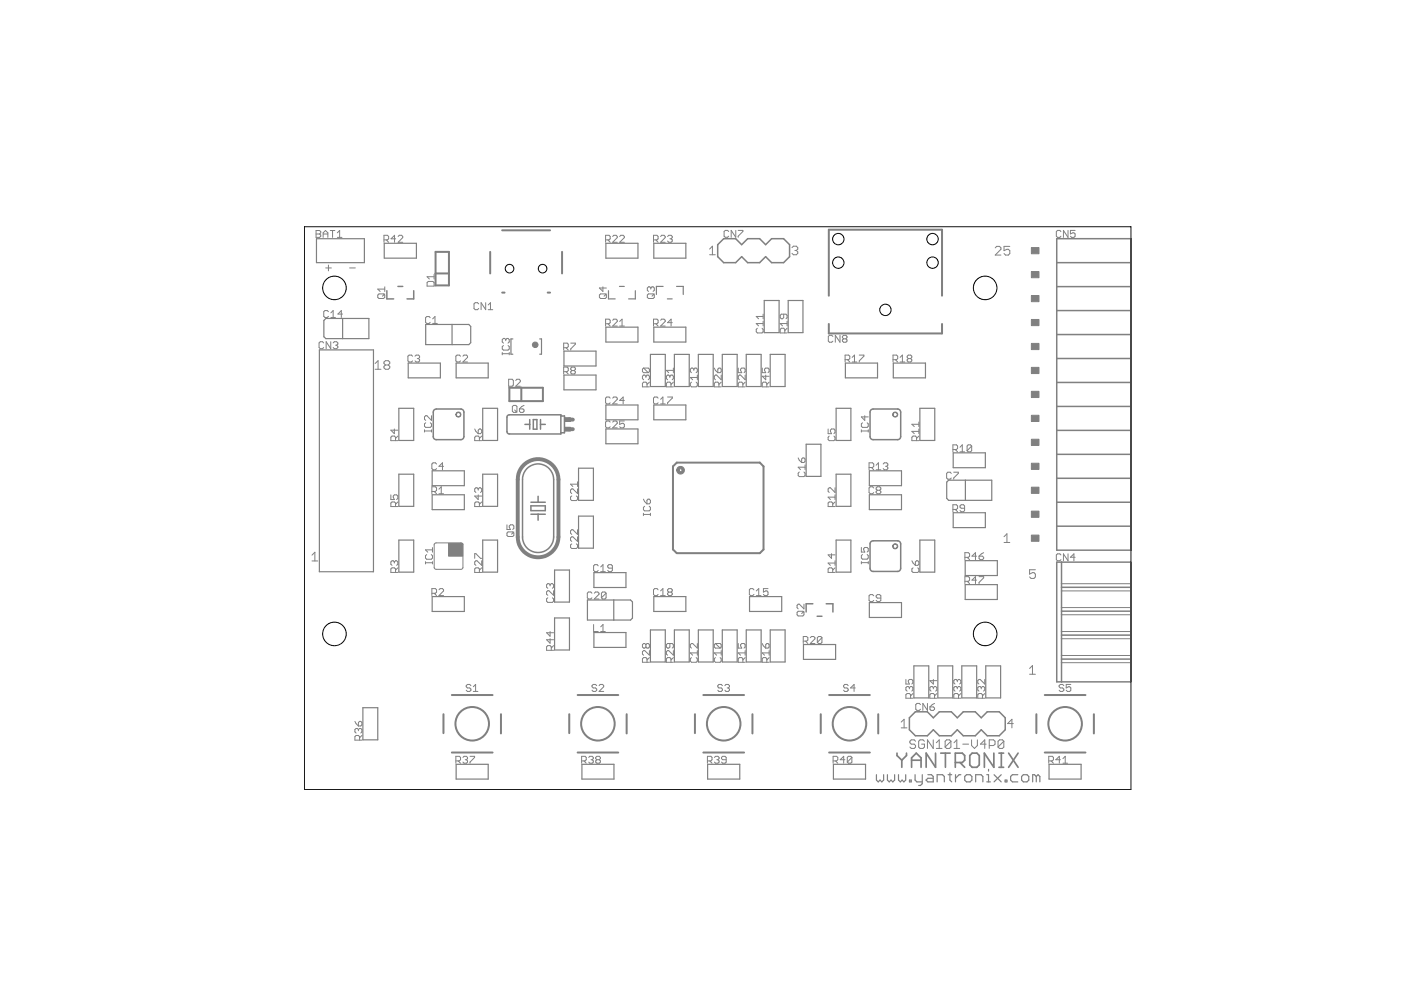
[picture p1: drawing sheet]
<svg xmlns="http://www.w3.org/2000/svg" width="297mm" height="210mm" viewBox="0 0 297 210" stroke-linecap="round" stroke-linejoin="round" font-family="sans-serif">
<g fill="#808080" stroke="#808080" stroke-width=".36">
<path d="M190.2 159.7v.5z"/>
<path d="M190.2 160.2l1 1z"/>
<path d="M191.2 161.2l1-1z"/>
<path d="M192.2 159.7v.5z"/>
<path d="M191.2 161.2v1.5z"/>
<path d="M193.3 160.7v2z"/>
<path d="M193.3 160.7l1-1z"/>
<path d="M194.3 159.7l1 1z"/>
<path d="M195.3 160.7v2z"/>
<path d="M193.3 161.2h2z"/>
<path d="M196.4 159.7v3z"/>
<path d="M196.4 159.7l2 3z"/>
<path d="M198.4 159.7v3z"/>
<path d="M200.4 159.7v3z"/>
<path d="M199.5 159.7h1.9z"/>
<path d="M202.5 159.7v3z"/>
<path d="M202.5 159.7h1.5z"/>
<path d="M204 159.7l.5 .5z"/>
<path d="M204.5 160.2v1z"/>
<path d="M204 161.7l.5-.5z"/>
<path d="M202.5 161.7h1.5z"/>
<path d="M203.5 161.7l1 1z"/>
<path d="M206.1 159.7h1z"/>
<path d="M206.1 159.7l-.5 .5z"/>
<path d="M205.6 160.2v2z"/>
<path d="M205.6 162.2l.5 .5z"/>
<path d="M206.1 162.7h1z"/>
<path d="M207.1 162.7l.5-.5z"/>
<path d="M207.6 160.2v2z"/>
<path d="M207.1 159.7l.5 .5z"/>
<path d="M208.7 159.7v3z"/>
<path d="M208.7 159.7l2 3z"/>
<path d="M210.7 159.7v3z"/>
<path d="M211.8 162.7h1z"/>
<path d="M212.3 159.7v3z"/>
<path d="M211.8 159.7h1z"/>
<path d="M213.8 159.7l2.1 3z"/>
<path d="M215.9 159.7l-2.1 3z"/>
</g>
<g fill="#808080" stroke="#808080" stroke-width=".25">
<path d="M185.8 164.3v1.1z"/>
<path d="M185.8 165.4l.4 .4z"/>
<path d="M186.2 165.8l.4-.4z"/>
<path d="M186.6 165.4l.4 .4z"/>
<path d="M187 165.8l.3-.4z"/>
<path d="M187.3 164.3v1.1z"/>
<path d="M188.2 164.3v1.1z"/>
<path d="M188.2 165.4l.3 .4z"/>
<path d="M188.5 165.8l.4-.4z"/>
<path d="M188.9 165.4l.4 .4z"/>
<path d="M189.3 165.8l.4-.4z"/>
<path d="M189.7 164.3v1.1z"/>
<path d="M190.5 164.3v1.1z"/>
<path d="M190.5 165.4l.4 .4z"/>
<path d="M190.9 165.8l.4-.4z"/>
<path d="M191.3 165.4l.3 .4z"/>
<path d="M191.6 165.8l.4-.4z"/>
<path d="M192 164.3v1.1z"/>
<path d="M192.8 165.4v.4z"/>
<path d="M192.8 165.4h.4z"/>
<path d="M193.2 165.4v.4z"/>
<path d="M192.8 165.8h.4z"/>
<path d="M194 164.3v1.1z"/>
<path d="M194 165.4l.4 .4z"/>
<path d="M194.4 165.8h1.1z"/>
<path d="M195.5 164.3v1.9z"/>
<path d="M195.5 166.2l-.3 .3z"/>
<path d="M194.8 166.5h.4z"/>
<path d="M196.7 164.3h.8z"/>
<path d="M197.5 164.3l.4 .3z"/>
<path d="M197.9 164.6v1.2z"/>
<path d="M196.7 165.8h1.2z"/>
<path d="M196.3 165.4l.4 .4z"/>
<path d="M196.3 165.4l.4-.4z"/>
<path d="M196.7 165h1.2z"/>
<path d="M198.7 164.3v1.5z"/>
<path d="M198.7 164.3h1.1z"/>
<path d="M199.8 164.3l.4 .3z"/>
<path d="M200.2 164.6v1.2z"/>
<path d="M201.4 163.9v1.5z"/>
<path d="M201.4 165.4l.4 .4z"/>
<path d="M201 164.3h.8z"/>
<path d="M202.6 164.3v1.5z"/>
<path d="M202.6 165l.7-.7z"/>
<path d="M203.3 164.3h.4z"/>
<path d="M204.9 165.8h.8z"/>
<path d="M205.7 165.8l.4-.4z"/>
<path d="M206.1 164.6v.8z"/>
<path d="M205.7 164.3l.4 .3z"/>
<path d="M204.9 164.3h.8z"/>
<path d="M204.9 164.3l-.4 .3z"/>
<path d="M204.5 164.6v.8z"/>
<path d="M204.5 165.4l.4 .4z"/>
<path d="M206.9 164.3v1.5z"/>
<path d="M206.9 164.3h1.1z"/>
<path d="M208 164.3l.4 .3z"/>
<path d="M208.4 164.6v1.2z"/>
<path d="M209.2 164.3h.4z"/>
<path d="M209.6 164.3v1.5z"/>
<path d="M209.2 165.8h.8z"/>
<path d="M209.6 163.1v.4z"/>
<path d="M210.8 164.3l1.5 1.5z"/>
<path d="M210.8 165.8l1.5-1.5z"/>
<path d="M213.1 165.4v.4z"/>
<path d="M213.1 165.4h.4z"/>
<path d="M213.5 165.4v.4z"/>
<path d="M213.1 165.8h.4z"/>
<path d="M214.7 164.3h1.1z"/>
<path d="M214.7 164.3l-.4 .3z"/>
<path d="M214.3 164.6v.8z"/>
<path d="M214.3 165.4l.4 .4z"/>
<path d="M214.7 165.8h1.1z"/>
<path d="M217 165.8h.7z"/>
<path d="M217.7 165.8l.4-.4z"/>
<path d="M218.1 164.6v.8z"/>
<path d="M217.7 164.3l.4 .3z"/>
<path d="M217 164.3h.7z"/>
<path d="M217 164.3l-.4 .3z"/>
<path d="M216.6 164.6v.8z"/>
<path d="M216.6 165.4l.4 .4z"/>
<path d="M218.9 164.3v1.5z"/>
<path d="M218.9 164.3h.4z"/>
<path d="M219.3 164.3l.4 .3z"/>
<path d="M219.7 164.6v1.2z"/>
<path d="M219.7 164.6l.4-.3z"/>
<path d="M220.1 164.3l.4 .3z"/>
<path d="M220.5 164.6v1.2z"/>
<path d="M90.3 68.8h5.5z"/>
<path d="M95.8 68.8h3.6z"/>
<path d="M99.4 68.8l.4 .4z"/>
<path d="M99.8 69.2v3.5z"/>
<path d="M99.8 72.7l-.4 .4z"/>
<path d="M95.8 73.1h3.6z"/>
<path d="M90.3 73.1h5.5z"/>
<path d="M90.3 68.8v4.3z"/>
<path d="M95.8 68.8v4.3z"/>
<path d="M91.6 104.9h6.8z"/>
<path d="M98.4 104.9v3.2z"/>
<path d="M91.6 108.1h6.8z"/>
<path d="M91.6 104.9v3.2z"/>
<path d="M91.6 126.5h6.8z"/>
<path d="M98.4 126.5v3.1z"/>
<path d="M91.6 129.6h6.8z"/>
<path d="M91.6 126.5v3.1z"/>
<path d="M87.7 114.5v6.8z"/>
<path d="M84.6 121.3h3.1z"/>
<path d="M84.6 114.5v6.8z"/>
<path d="M84.6 114.5h3.1z"/>
<path d="M84.6 86.6v6.8z"/>
<path d="M84.6 86.6h3.1z"/>
<path d="M87.7 86.6v6.8z"/>
<path d="M84.6 93.4h3.1z"/>
<path d="M84.6 100.5v6.9z"/>
<path d="M84.6 100.5h3.1z"/>
<path d="M87.7 100.5v6.9z"/>
<path d="M84.6 107.4h3.1z"/>
<path d="M102.3 86.6v6.8z"/>
<path d="M102.3 86.6h3.2z"/>
<path d="M105.5 86.6v6.8z"/>
<path d="M102.3 93.4h3.2z"/>
<path d="M96.7 80.1h6.8z"/>
<path d="M96.7 77v3.1z"/>
<path d="M96.7 77h6.8z"/>
<path d="M103.5 77v3.1z"/>
<path d="M86.6 77h6.8z"/>
<path d="M93.4 77v3.1z"/>
<path d="M86.6 80.1h6.8z"/>
<path d="M86.6 77v3.1z"/>
<path d="M91.6 103h6.8z"/>
<path d="M91.6 99.8v3.2z"/>
<path d="M91.6 99.8h6.8z"/>
<path d="M98.4 99.8v3.2z"/>
<path d="M67.1 50.6v5.1z"/>
<path d="M67.1 50.6h10.2z"/>
<path d="M77.3 50.6v5.1z"/>
<path d="M67.1 55.7h10.2z"/>
<path d="M114.4 75.1h.4z"/>
<path d="M114.8 71.9v3.2z"/>
<path d="M114.4 71.9h.4z"/>
<path d="M108.3 75.1h.4z"/>
<path d="M108.3 71.9v3.2z"/>
<path d="M108.3 71.9h.4z"/>
<path d="M119.6 74.4h6.8z"/>
<path d="M126.4 74.4v3.2z"/>
<path d="M119.6 77.6h6.8z"/>
<path d="M119.6 74.4v3.2z"/>
<path d="M119.6 79.5h6.8z"/>
<path d="M126.4 79.5v3.2z"/>
<path d="M119.6 82.7h6.8z"/>
<path d="M119.6 79.5v3.2z"/>
<path d="M202.1 108.7h6.8z"/>
<path d="M208.9 108.7v3.2z"/>
<path d="M202.1 111.9h6.8z"/>
<path d="M202.1 108.7v3.2z"/>
<path d="M202.1 99.2h6.8z"/>
<path d="M202.1 96v3.2z"/>
<path d="M202.1 96h6.8z"/>
<path d="M208.9 96v3.2z"/>
<path d="M195 86.6v6.8z"/>
<path d="M195 86.6h3.2z"/>
<path d="M198.2 86.6v6.8z"/>
<path d="M195 93.4h3.2z"/>
<path d="M177.3 100.5v6.9z"/>
<path d="M177.3 100.5h3.1z"/>
<path d="M180.4 100.5v6.9z"/>
<path d="M177.3 107.4h3.1z"/>
<path d="M184.3 99.8h6.8z"/>
<path d="M191.1 99.8v3.2z"/>
<path d="M184.3 103h6.8z"/>
<path d="M184.3 99.8v3.2z"/>
<path d="M177.3 114.5v6.8z"/>
<path d="M177.3 114.5h3.1z"/>
<path d="M180.4 114.5v6.8z"/>
<path d="M177.3 121.3h3.1z"/>
<path d="M158.2 133.6v6.8z"/>
<path d="M158.2 133.6h3.2z"/>
<path d="M161.4 133.6v6.8z"/>
<path d="M158.2 140.4h3.2z"/>
<path d="M163.3 133.6v6.8z"/>
<path d="M163.3 133.6h3.2z"/>
<path d="M166.5 133.6v6.8z"/>
<path d="M163.3 140.4h3.2z"/>
<path d="M179.2 77h6.9z"/>
<path d="M186.1 77v3.1z"/>
<path d="M179.2 80.1h6.9z"/>
<path d="M179.2 77v3.1z"/>
<path d="M189.4 80.1h6.8z"/>
<path d="M189.4 77v3.1z"/>
<path d="M189.4 77h6.8z"/>
<path d="M196.2 77v3.1z"/>
<path d="M170.2 63.7v6.8z"/>
<path d="M167.1 70.5h3.1z"/>
<path d="M167.1 63.7v6.8z"/>
<path d="M167.1 63.7h3.1z"/>
<path d="M177.3 86.6v6.8z"/>
<path d="M177.3 86.6h3.1z"/>
<path d="M180.4 86.6v6.8z"/>
<path d="M177.3 93.4h3.1z"/>
<path d="M195 114.5v6.8z"/>
<path d="M195 114.5h3.2z"/>
<path d="M198.2 114.5v6.8z"/>
<path d="M195 121.3h3.2z"/>
<path d="M204.7 106.1h5.6z"/>
<path d="M201.1 106.1h3.6z"/>
<path d="M200.7 105.7l.4 .4z"/>
<path d="M200.7 102.2v3.5z"/>
<path d="M200.7 102.2l.4-.4z"/>
<path d="M201.1 101.8h3.6z"/>
<path d="M204.7 101.8h5.6z"/>
<path d="M210.3 101.8v4.3z"/>
<path d="M204.7 101.8v4.3z"/>
<path d="M184.3 104.9h6.8z"/>
<path d="M191.1 104.9v3.2z"/>
<path d="M184.3 108.1h6.8z"/>
<path d="M184.3 104.9v3.2z"/>
<path d="M184.3 130.9h6.8z"/>
<path d="M184.3 127.8v3.1z"/>
<path d="M184.3 127.8h6.8z"/>
<path d="M191.1 127.8v3.1z"/>
<path d="M153.1 133.6v6.8z"/>
<path d="M153.1 133.6h3.2z"/>
<path d="M156.3 133.6v6.8z"/>
<path d="M153.1 140.4h3.2z"/>
<path d="M162 63.7v6.8z"/>
<path d="M162 63.7h3.2z"/>
<path d="M165.2 63.7v6.8z"/>
<path d="M162 70.5h3.2z"/>
<path d="M170.3 139.8h6.9z"/>
<path d="M170.3 136.7v3.1z"/>
<path d="M170.3 136.7h6.9z"/>
<path d="M177.2 136.7v3.1z"/>
<path d="M133.3 63.4h1.4z"/>
<path d="M134.7 61.6v1.8z"/>
<path d="M129 63.4h1.4z"/>
<path d="M129 61.6v1.8z"/>
<path d="M131.3 60.7h1.1z"/>
<path d="M139.2 60.7h1.4z"/>
<path d="M139.2 60.7v1.7z"/>
<path d="M143.4 60.7h1.5z"/>
<path d="M144.9 60.7v1.7z"/>
<path d="M141.5 63.4h1z"/>
<path d="M128.5 69.4h6.8z"/>
<path d="M135.3 69.4v3.1z"/>
<path d="M128.5 72.5h6.8z"/>
<path d="M128.5 69.4v3.1z"/>
<path d="M128.5 51.6h6.8z"/>
<path d="M135.3 51.6v3.1z"/>
<path d="M128.5 54.7h6.8z"/>
<path d="M128.5 51.6v3.1z"/>
<path d="M138.6 51.6h6.8z"/>
<path d="M145.4 51.6v3.1z"/>
<path d="M138.6 54.7h6.8z"/>
<path d="M138.6 51.6v3.1z"/>
<path d="M138.6 72.5h6.8z"/>
<path d="M138.6 69.4v3.1z"/>
<path d="M138.6 69.4h6.8z"/>
<path d="M145.4 69.4v3.1z"/>
<path d="M161.4 75.1v6.9z"/>
<path d="M158.2 82h3.2z"/>
<path d="M158.2 75.1v6.9z"/>
<path d="M158.2 75.1h3.2z"/>
<path d="M153.1 75.1v6.9z"/>
<path d="M153.1 75.1h3.2z"/>
<path d="M156.3 75.1v6.9z"/>
<path d="M153.1 82h3.2z"/>
<path d="M222.4 162.1h6.8z"/>
<path d="M229.2 162.1v3.1z"/>
<path d="M222.4 165.2h6.8z"/>
<path d="M222.4 162.1v3.1z"/>
<path d="M102.3 114.5v6.8z"/>
<path d="M102.3 114.5h3.2z"/>
<path d="M105.5 114.5v6.8z"/>
<path d="M102.3 121.3h3.2z"/>
<path d="M141.1 133.6v6.8z"/>
<path d="M137.9 140.4h3.2z"/>
<path d="M137.9 133.6v6.8z"/>
<path d="M137.9 133.6h3.2z"/>
<path d="M143 133.6v6.8z"/>
<path d="M143 133.6h3.1z"/>
<path d="M146.1 133.6v6.8z"/>
<path d="M143 140.4h3.1z"/>
<path d="M151.2 133.6v6.8z"/>
<path d="M148.1 140.4h3.1z"/>
<path d="M148.1 133.6v6.8z"/>
<path d="M148.1 133.6h3.1z"/>
<path d="M137.9 75.1v6.9z"/>
<path d="M137.9 75.1h3.2z"/>
<path d="M141.1 75.1v6.9z"/>
<path d="M137.9 82h3.2z"/>
<path d="M146.1 75.1v6.9z"/>
<path d="M143 82h3.1z"/>
<path d="M143 75.1v6.9z"/>
<path d="M143 75.1h3.1z"/>
<path d="M148.1 75.1v6.9z"/>
<path d="M148.1 75.1h3.1z"/>
<path d="M151.2 75.1v6.9z"/>
<path d="M148.1 82h3.1z"/>
<path d="M212.2 141.2v6.8z"/>
<path d="M209 148h3.2z"/>
<path d="M209 141.2v6.8z"/>
<path d="M209 141.2h3.2z"/>
<path d="M207.1 141.2v6.8z"/>
<path d="M203.9 148h3.2z"/>
<path d="M203.9 141.2v6.8z"/>
<path d="M203.9 141.2h3.2z"/>
<path d="M198.8 141.2v6.8z"/>
<path d="M198.8 141.2h3.2z"/>
<path d="M202 141.2v6.8z"/>
<path d="M198.8 148h3.2z"/>
<path d="M193.8 141.2v6.8z"/>
<path d="M193.8 141.2h3.1z"/>
<path d="M196.9 141.2v6.8z"/>
<path d="M193.8 148h3.1z"/>
<path d="M67.7 74.2h11.5z"/>
<path d="M79.2 74.2v47z"/>
<path d="M67.7 121.2h11.5z"/>
<path d="M67.7 74.2v47z"/>
<path d="M80.1 150.1v6.8z"/>
<path d="M76.9 156.9h3.2z"/>
<path d="M76.9 150.1v6.8z"/>
<path d="M76.9 150.1h3.2z"/>
<path d="M81.5 51.6h6.8z"/>
<path d="M88.3 51.6v3.1z"/>
<path d="M81.5 54.7h6.8z"/>
<path d="M81.5 51.6v3.1z"/>
<path d="M72.6 71.8h5.6z"/>
<path d="M69.1 71.8h3.5z"/>
<path d="M68.7 71.4l.4 .4z"/>
<path d="M68.7 67.9v3.5z"/>
<path d="M68.7 67.9l.4-.4z"/>
<path d="M69.1 67.5h3.5z"/>
<path d="M72.6 67.5h5.6z"/>
<path d="M78.2 67.5v4.3z"/>
<path d="M72.6 67.5v4.3z"/>
<path d="M158.9 129.6h6.8z"/>
<path d="M158.9 126.5v3.1z"/>
<path d="M158.9 126.5h6.8z"/>
<path d="M165.7 126.5v3.1z"/>
<path d="M174.1 94.2v6.8z"/>
<path d="M170.9 101h3.2z"/>
<path d="M170.9 94.2v6.8z"/>
<path d="M170.9 94.2h3.2z"/>
<path d="M138.6 85.9h6.8z"/>
<path d="M145.4 85.9v3.1z"/>
<path d="M138.6 89h6.8z"/>
<path d="M138.6 85.9v3.1z"/>
<path d="M138.6 129.6h6.8z"/>
<path d="M138.6 126.5v3.1z"/>
<path d="M138.6 126.5h6.8z"/>
<path d="M145.4 126.5v3.1z"/>
<path d="M125.9 134.1h6.8z"/>
<path d="M132.7 134.1v3.2z"/>
<path d="M125.9 137.3h6.8z"/>
<path d="M125.9 134.1v3.2z"/>
<path d="M125.9 124.6h6.8z"/>
<path d="M125.9 121.4v3.2z"/>
<path d="M125.9 121.4h6.8z"/>
<path d="M132.7 121.4v3.2z"/>
<path d="M122.7 99.3v6.8z"/>
<path d="M122.7 99.3h3.1z"/>
<path d="M125.8 99.3v6.8z"/>
<path d="M122.7 106.1h3.1z"/>
<path d="M125.8 109.4v6.8z"/>
<path d="M122.7 116.2h3.1z"/>
<path d="M122.7 109.4v6.8z"/>
<path d="M122.7 109.4h3.1z"/>
<path d="M102.3 100.5v6.9z"/>
<path d="M102.3 100.5h3.2z"/>
<path d="M105.5 100.5v6.9z"/>
<path d="M102.3 107.4h3.2z"/>
<path d="M120.7 131v6.8z"/>
<path d="M117.6 137.8h3.1z"/>
<path d="M117.6 131v6.8z"/>
<path d="M117.6 131h3.1z"/>
<path d="M163.3 75.1v6.9z"/>
<path d="M163.3 75.1h3.2z"/>
<path d="M166.5 75.1v6.9z"/>
<path d="M163.3 82h3.2z"/>
<path d="M117.6 120.9v6.8z"/>
<path d="M117.6 120.9h3.1z"/>
<path d="M120.7 120.9v6.8z"/>
<path d="M117.6 127.7h3.1z"/>
<path d="M128.5 85.9h6.8z"/>
<path d="M135.3 85.9v3.1z"/>
<path d="M128.5 89h6.8z"/>
<path d="M128.5 85.9v3.1z"/>
<path d="M128.5 91h6.8z"/>
<path d="M135.3 91v3.1z"/>
<path d="M128.5 94.1h6.8z"/>
<path d="M128.5 91v3.1z"/>
<path d="M204.6 122h6.9z"/>
<path d="M204.6 118.9v3.1z"/>
<path d="M204.6 118.9h6.9z"/>
<path d="M211.5 118.9v3.1z"/>
<path d="M204.6 127.1h6.9z"/>
<path d="M204.6 124v3.1z"/>
<path d="M204.6 124h6.9z"/>
<path d="M211.5 124v3.1z"/>
<path d="M96.7 162.1h6.8z"/>
<path d="M103.5 162.1v3.1z"/>
<path d="M96.7 165.2h6.8z"/>
<path d="M96.7 162.1v3.1z"/>
<path d="M123.4 162.1h6.8z"/>
<path d="M130.2 162.1v3.1z"/>
<path d="M123.4 165.2h6.8z"/>
<path d="M123.4 162.1v3.1z"/>
<path d="M150 162.1h6.8z"/>
<path d="M156.8 162.1v3.1z"/>
<path d="M150 165.2h6.8z"/>
<path d="M150 162.1v3.1z"/>
<path d="M176.7 162.1h6.8z"/>
<path d="M183.5 162.1v3.1z"/>
<path d="M176.7 165.2h6.8z"/>
<path d="M176.7 162.1v3.1z"/>
<path d="M124.5 127.2h5.6z"/>
<path d="M130.1 127.2h3.6z"/>
<path d="M133.7 127.2l.4 .4z"/>
<path d="M134.1 127.6v3.5z"/>
<path d="M134.1 131.1l-.4 .4z"/>
<path d="M130.1 131.5h3.6z"/>
<path d="M124.5 131.5h5.6z"/>
<path d="M124.5 127.2v4.3z"/>
<path d="M130.1 127.2v4.3z"/>
</g>
<g fill="#808080" stroke="#808080" stroke-width=".21">
<path d="M193.8 156.9l.3 .3z"/>
<path d="M193.2 156.9h.6z"/>
<path d="M193.2 156.9l-.3 .3z"/>
<path d="M192.9 157.2v.3z"/>
<path d="M192.9 157.5l.3 .3z"/>
<path d="M193.2 157.8h.6z"/>
<path d="M193.8 157.8l.3 .3z"/>
<path d="M194.1 158.1v.3z"/>
<path d="M194.1 158.4l-.3 .3z"/>
<path d="M193.2 158.7h.6z"/>
<path d="M192.9 158.4l.3 .3z"/>
<path d="M195.7 156.9l.3 .3z"/>
<path d="M195.1 156.9h.6z"/>
<path d="M195.1 156.9l-.3 .3z"/>
<path d="M194.8 157.2v1.2z"/>
<path d="M194.8 158.4l.3 .3z"/>
<path d="M195.1 158.7h.6z"/>
<path d="M195.7 158.7l.3-.3z"/>
<path d="M196 157.8v.6z"/>
<path d="M195.4 157.8h.6z"/>
<path d="M196.6 156.9v1.8z"/>
<path d="M196.6 156.9l1.3 1.8z"/>
<path d="M197.9 156.9v1.8z"/>
<path d="M198.5 157.5l.6-.6z"/>
<path d="M199.1 156.9v1.8z"/>
<path d="M198.5 158.7h1.2z"/>
<path d="M200.4 157.2v1.2z"/>
<path d="M200.4 157.2l.3-.3z"/>
<path d="M200.7 156.9h.6z"/>
<path d="M201.3 156.9l.3 .3z"/>
<path d="M201.6 157.2v1.2z"/>
<path d="M201.3 158.7l.3-.3z"/>
<path d="M200.7 158.7h.6z"/>
<path d="M200.4 158.4l.3 .3z"/>
<path d="M200.4 158.4l1.2-1.2z"/>
<path d="M202.9 156.9l-.6 .6z"/>
<path d="M202.9 156.9v1.8z"/>
<path d="M202.3 158.7h1.2z"/>
<path d="M204.1 157.8h1.3z"/>
<path d="M206 156.9v1.2z"/>
<path d="M206 158.1l.6 .6z"/>
<path d="M206.6 158.7l.6-.6z"/>
<path d="M207.2 156.9v1.2z"/>
<path d="M208.8 156.9v1.8z"/>
<path d="M208.8 156.9l-.9 .9z"/>
<path d="M207.9 157.8h1.2z"/>
<path d="M209.7 156.9v1.8z"/>
<path d="M209.7 156.9h1z"/>
<path d="M210.7 156.9l.3 .3z"/>
<path d="M211 157.2v.6z"/>
<path d="M210.7 158.1l.3-.3z"/>
<path d="M209.7 158.1h1z"/>
<path d="M211.6 157.2v1.2z"/>
<path d="M211.6 157.2l.3-.3z"/>
<path d="M211.9 156.9h.6z"/>
<path d="M212.5 156.9l.3 .3z"/>
<path d="M212.8 157.2v1.2z"/>
<path d="M212.8 158.4l-.3 .3z"/>
<path d="M211.9 158.7h.6z"/>
<path d="M211.6 158.4l.3 .3z"/>
<path d="M211.6 158.4l1.2-1.2z"/>
<path d="M92.5 120.7h5.2z"/>
<path d="M92.1 115.5v4.8z"/>
<path d="M92.5 115.1h5.2z"/>
<path d="M98.1 115.5v4.8z"/>
<path d="M69 56.8h1.3z"/>
<path d="M69.6 56.2v1.2z"/>
<path d="M74.1 56.8h1.2z"/>
<path d="M66.1 117.7l.7-.6z"/>
<path d="M66.8 117.1v1.8z"/>
<path d="M66.1 118.9h1.3z"/>
<path d="M79.5 77.1l.7-.6z"/>
<path d="M80.2 76.5v1.8z"/>
<path d="M79.5 78.3h1.3z"/>
<path d="M81.4 76.8l.3-.3z"/>
<path d="M81.7 76.5h.6z"/>
<path d="M82.3 76.5l.3 .3z"/>
<path d="M82.6 76.8v.3z"/>
<path d="M82.6 77.1l-.3 .3z"/>
<path d="M82.3 77.4l.3 .3z"/>
<path d="M82.6 77.7v.3z"/>
<path d="M82.3 78.3l.3-.3z"/>
<path d="M81.7 78.3h.6z"/>
<path d="M81.4 78l.3 .3z"/>
<path d="M81.4 77.7v.3z"/>
<path d="M81.4 77.7l.3-.3z"/>
<path d="M81.4 77.1l.3 .3z"/>
<path d="M81.4 76.8v.3z"/>
<path d="M81.7 77.4h.6z"/>
<path d="M225.1 123.8h14.7z"/>
<path d="M225.1 125.3h14.7z"/>
<path d="M225.1 128.8h14.7z"/>
<path d="M225.1 130.3h14.7z"/>
<path d="M225.1 133.9h14.7z"/>
<path d="M225.1 135.4h14.7z"/>
<path d="M225.1 139h14.7z"/>
<path d="M225.1 140.5h14.7z"/>
<path d="M218.3 141.7l.6-.6z"/>
<path d="M218.9 141.1v1.9z"/>
<path d="M218.3 143h1.2z"/>
<path d="M218.3 120.8h1.2z"/>
<path d="M218.3 120.8v.9z"/>
<path d="M218.3 121.7l.6-.3z"/>
<path d="M218.9 121.4h.3z"/>
<path d="M219.2 121.4l.3 .3z"/>
<path d="M219.5 121.7v.6z"/>
<path d="M219.5 122.3l-.3 .3z"/>
<path d="M218.6 122.6h.6z"/>
<path d="M218.3 122.3l.3 .3z"/>
<path d="M212.9 113.8l.6-.6z"/>
<path d="M213.5 113.2v1.8z"/>
<path d="M212.9 115h1.2z"/>
<path d="M211 54.1h1.2z"/>
<path d="M212.2 52.9l-1.2 1.2z"/>
<path d="M212.2 52.6v.3z"/>
<path d="M211.9 52.2l.3 .4z"/>
<path d="M211.3 52.2h.6z"/>
<path d="M211.3 52.2l-.3 .4z"/>
<path d="M212.9 52.2h1.2z"/>
<path d="M212.9 52.2v.9z"/>
<path d="M212.9 53.1l.6-.2z"/>
<path d="M213.5 52.9h.3z"/>
<path d="M213.8 52.9l.3 .2z"/>
<path d="M214.1 53.1v.7z"/>
<path d="M214.1 53.8l-.3 .3z"/>
<path d="M213.2 54.1h.6z"/>
<path d="M212.9 53.8l.3 .3z"/>
<path d="M191.1 153.1l.6-.6z"/>
<path d="M191.7 152.5v1.8z"/>
<path d="M191.1 154.3h1.2z"/>
<path d="M214.5 152.5v1.8z"/>
<path d="M214.5 152.5l-.9 .9z"/>
<path d="M213.6 153.4h1.2z"/>
<path d="M151 52.2l-.5 .6z"/>
<path d="M151 52.2v1.8z"/>
<path d="M150.5 54h1.2z"/>
<path d="M167.9 52.5l.3-.3z"/>
<path d="M168.2 52.2h.6z"/>
<path d="M168.8 52.2l.3 .3z"/>
<path d="M169.1 52.5v.3z"/>
<path d="M168.8 53.1l.3-.3z"/>
<path d="M168.5 53.1h.3z"/>
<path d="M168.8 53.1l.3 .3z"/>
<path d="M169.1 53.4v.3z"/>
<path d="M168.8 54l.3-.3z"/>
<path d="M168.2 54h.6z"/>
<path d="M167.9 53.7l.3 .3z"/>
<path d="M90.6 60.7h1.4z"/>
<path d="M92 59.9v.8z"/>
<path d="M91.8 59.7l.2 .2z"/>
<path d="M90.8 59.7h1z"/>
<path d="M90.8 59.7l-.2 .2z"/>
<path d="M90.6 59.9v.8z"/>
<path d="M90.6 58.7l.4 .5z"/>
<path d="M90.6 58.7h1.4z"/>
<path d="M92 58.2v1z"/>
<path d="M107.8 80.4v1.5z"/>
<path d="M107.8 81.9h.8z"/>
<path d="M108.6 81.9l.2-.3z"/>
<path d="M108.8 80.7v.9z"/>
<path d="M108.6 80.4l.2 .3z"/>
<path d="M107.8 80.4h.8z"/>
<path d="M109.3 81.9h1z"/>
<path d="M109.3 81.9l1-1z"/>
<path d="M110.3 80.7v.2z"/>
<path d="M110.1 80.4l.2 .3z"/>
<path d="M109.6 80.4h.5z"/>
<path d="M109.6 80.4l-.3 .3z"/>
<path d="M91 67.1l.2 .3z"/>
<path d="M90.5 67.1h.5z"/>
<path d="M90.2 67.4l.3-.3z"/>
<path d="M90.2 67.4v.9z"/>
<path d="M90.2 68.3l.3 .3z"/>
<path d="M90.5 68.6h.5z"/>
<path d="M91 68.6l.2-.3z"/>
<path d="M91.7 67.6l.5-.5z"/>
<path d="M92.2 67.1v1.5z"/>
<path d="M91.7 68.6h1z"/>
<path d="M91.7 119.1v.5z"/>
<path d="M90.2 119.3h1.5z"/>
<path d="M90.2 119.1v.5z"/>
<path d="M90.5 117.6l-.3 .2z"/>
<path d="M90.2 117.8v.5z"/>
<path d="M90.2 118.3l.3 .3z"/>
<path d="M90.5 118.6h.9z"/>
<path d="M91.7 118.3l-.3 .3z"/>
<path d="M91.7 117.8v.5z"/>
<path d="M91.4 117.6l.3 .2z"/>
<path d="M90.2 116.6l.5 .5z"/>
<path d="M90.2 116.6h1.5z"/>
<path d="M91.7 116.1v1z"/>
<path d="M91.6 103.2v1.5z"/>
<path d="M91.6 103.2h.7z"/>
<path d="M92.3 103.2l.3 .3z"/>
<path d="M92.6 103.5v.4z"/>
<path d="M92.6 103.9l-.3 .3z"/>
<path d="M91.6 104.2h.7z"/>
<path d="M92.1 104.2l.5 .5z"/>
<path d="M93.6 103.2l-.5 .5z"/>
<path d="M93.6 103.2v1.5z"/>
<path d="M93.1 104.7h.9z"/>
<path d="M91.6 124.8v1.5z"/>
<path d="M91.6 124.8h.7z"/>
<path d="M92.3 124.8l.3 .3z"/>
<path d="M92.6 125.1v.4z"/>
<path d="M92.6 125.5l-.3 .3z"/>
<path d="M91.6 125.8h.7z"/>
<path d="M92.1 125.8l.5 .5z"/>
<path d="M93.1 126.3h.9z"/>
<path d="M94 125.3l-.9 1z"/>
<path d="M94 125.1v.2z"/>
<path d="M93.8 124.8l.2 .3z"/>
<path d="M93.3 124.8h.5z"/>
<path d="M93.3 124.8l-.2 .3z"/>
<path d="M82.9 121.4h1.4z"/>
<path d="M82.9 120.6v.8z"/>
<path d="M82.9 120.6l.2-.2z"/>
<path d="M83.1 120.4h.5z"/>
<path d="M83.6 120.4l.3 .2z"/>
<path d="M83.9 120.6v.8z"/>
<path d="M84.3 120.4l-.4 .5z"/>
<path d="M82.9 119.6l.2 .3z"/>
<path d="M82.9 119.1v.5z"/>
<path d="M82.9 119.1l.2-.2z"/>
<path d="M83.1 118.9h.3z"/>
<path d="M83.4 118.9l.2 .2z"/>
<path d="M83.6 119.1v.3z"/>
<path d="M83.6 119.1l.3-.2z"/>
<path d="M83.9 118.9h.2z"/>
<path d="M84.1 118.9l.2 .2z"/>
<path d="M84.3 119.1v.5z"/>
<path d="M84.1 119.9l.2-.3z"/>
<path d="M91.5 91.1v.5z"/>
<path d="M90 91.4h1.5z"/>
<path d="M90 91.1v.5z"/>
<path d="M90 89.9l.3-.3z"/>
<path d="M90 89.9v.5z"/>
<path d="M90 90.4l.3 .2z"/>
<path d="M90.3 90.6h.9z"/>
<path d="M91.2 90.6l.3-.2z"/>
<path d="M91.5 89.9v.5z"/>
<path d="M91.2 89.6l.3 .3z"/>
<path d="M91.5 88.1v1z"/>
<path d="M90.5 88.1l1 1z"/>
<path d="M90.3 88.1h.2z"/>
<path d="M90.3 88.1l-.3 .3z"/>
<path d="M90 88.4v.5z"/>
<path d="M90 88.9l.3 .2z"/>
<path d="M82.9 93.4h1.4z"/>
<path d="M82.9 92.7v.7z"/>
<path d="M82.9 92.7l.2-.2z"/>
<path d="M83.1 92.5h.5z"/>
<path d="M83.6 92.5l.3 .2z"/>
<path d="M83.9 92.7v.7z"/>
<path d="M83.9 92.9l.4-.4z"/>
<path d="M82.9 91.2h1.4z"/>
<path d="M82.9 91.2l.7 .7z"/>
<path d="M83.6 91v.9z"/>
<path d="M82.9 107.4h1.4z"/>
<path d="M82.9 106.7v.7z"/>
<path d="M82.9 106.7l.2-.3z"/>
<path d="M83.1 106.4h.5z"/>
<path d="M83.6 106.4l.3 .3z"/>
<path d="M83.9 106.7v.7z"/>
<path d="M84.3 106.4l-.4 .5z"/>
<path d="M82.9 104.9v1z"/>
<path d="M82.9 105.9h.7z"/>
<path d="M83.4 105.4l.2 .5z"/>
<path d="M83.4 105.2v.2z"/>
<path d="M83.6 104.9l-.2 .3z"/>
<path d="M83.6 104.9h.5z"/>
<path d="M84.1 104.9l.2 .3z"/>
<path d="M84.3 105.2v.5z"/>
<path d="M84.3 105.7l-.2 .2z"/>
<path d="M100.6 93.4h1.5z"/>
<path d="M100.6 92.7v.7z"/>
<path d="M100.6 92.7l.3-.2z"/>
<path d="M100.9 92.5h.5z"/>
<path d="M101.4 92.5l.2 .2z"/>
<path d="M101.6 92.7v.7z"/>
<path d="M101.6 92.9l.5-.4z"/>
<path d="M100.6 91l.3 .5z"/>
<path d="M100.9 91.5l.5 .4z"/>
<path d="M101.4 91.9h.5z"/>
<path d="M101.9 91.9l.2-.2z"/>
<path d="M102.1 91.2v.5z"/>
<path d="M101.9 91l.2 .2z"/>
<path d="M101.6 91h.3z"/>
<path d="M101.6 91l-.2 .2z"/>
<path d="M101.4 91.2v.7z"/>
<path d="M97.4 75.3l.2 .2z"/>
<path d="M96.9 75.3h.5z"/>
<path d="M96.6 75.5l.3-.2z"/>
<path d="M96.6 75.5v1z"/>
<path d="M96.6 76.5l.3 .3z"/>
<path d="M96.9 76.8h.5z"/>
<path d="M97.4 76.8l.2-.3z"/>
<path d="M98.1 76.8h1z"/>
<path d="M99.1 75.8l-1 1z"/>
<path d="M99.1 75.5v.3z"/>
<path d="M98.9 75.3l.2 .2z"/>
<path d="M98.4 75.3h.5z"/>
<path d="M98.4 75.3l-.3 .2z"/>
<path d="M87.2 75.3l.3 .2z"/>
<path d="M86.7 75.3h.5z"/>
<path d="M86.5 75.5l.2-.2z"/>
<path d="M86.5 75.5v1z"/>
<path d="M86.5 76.5l.2 .3z"/>
<path d="M86.7 76.8h.5z"/>
<path d="M87.2 76.8l.3-.3z"/>
<path d="M88 75.5l.2-.2z"/>
<path d="M88.2 75.3h.5z"/>
<path d="M88.7 75.3l.3 .2z"/>
<path d="M89 75.5v.3z"/>
<path d="M89 75.8l-.3 .2z"/>
<path d="M88.5 76h.2z"/>
<path d="M88.7 76l.3 .3z"/>
<path d="M89 76.3v.2z"/>
<path d="M89 76.5l-.3 .3z"/>
<path d="M88.2 76.8h.5z"/>
<path d="M88 76.5l.2 .3z"/>
<path d="M92.3 98.1l.3 .3z"/>
<path d="M91.8 98.1h.5z"/>
<path d="M91.8 98.1l-.2 .3z"/>
<path d="M91.6 98.4v1z"/>
<path d="M91.6 99.4l.2 .2z"/>
<path d="M91.8 99.6h.5z"/>
<path d="M92.6 99.4l-.3 .2z"/>
<path d="M93.8 98.1v1.5z"/>
<path d="M93.1 98.9l.7-.8z"/>
<path d="M93.1 98.9h.9z"/>
<path d="M67 48.9v1.4z"/>
<path d="M67 48.9h.8z"/>
<path d="M67.8 48.9l.2 .2z"/>
<path d="M68 49.1v.3z"/>
<path d="M68 49.4l-.2 .2z"/>
<path d="M67.8 49.6l.2 .2z"/>
<path d="M68 49.8v.3z"/>
<path d="M67.8 50.3l.2-.2z"/>
<path d="M67 50.3h.8z"/>
<path d="M67 49.6h.8z"/>
<path d="M68.5 49.4v.9z"/>
<path d="M68.5 49.4l.5-.5z"/>
<path d="M69 48.9l.5 .5z"/>
<path d="M69.5 49.4v.9z"/>
<path d="M68.5 49.6h1z"/>
<path d="M70.5 48.9v1.4z"/>
<path d="M70 48.9h1z"/>
<path d="M71.5 49.4l.5-.5z"/>
<path d="M72 48.9v1.4z"/>
<path d="M71.5 50.3h1z"/>
<path d="M101.2 64.2l.3 .2z"/>
<path d="M100.8 64.2h.4z"/>
<path d="M100.8 64.2l-.3 .2z"/>
<path d="M100.5 64.4v1z"/>
<path d="M100.5 65.4l.3 .3z"/>
<path d="M100.8 65.7h.4z"/>
<path d="M101.2 65.7l.3-.3z"/>
<path d="M102 64.2v1.5z"/>
<path d="M102 64.2l1 1.5z"/>
<path d="M103 64.2v1.5z"/>
<path d="M103.5 64.7l.5-.5z"/>
<path d="M104 64.2v1.5z"/>
<path d="M103.5 65.7h1z"/>
<path d="M108 74.7v.5z"/>
<path d="M106.5 75h1.5z"/>
<path d="M106.5 74.7v.5z"/>
<path d="M106.5 73.5l.2-.2z"/>
<path d="M106.5 73.5v.5z"/>
<path d="M106.5 74l.2 .2z"/>
<path d="M106.7 74.2h1z"/>
<path d="M107.7 74.2l.3-.2z"/>
<path d="M108 73.5v.5z"/>
<path d="M107.7 73.3l.3 .2z"/>
<path d="M106.5 72.5l.2 .2z"/>
<path d="M106.5 72v.5z"/>
<path d="M106.5 72l.2-.2z"/>
<path d="M106.7 71.8h.3z"/>
<path d="M107 71.8l.2 .2z"/>
<path d="M107.2 72v.2z"/>
<path d="M107.2 72l.3-.2z"/>
<path d="M107.5 71.8h.2z"/>
<path d="M107.7 71.8l.3 .2z"/>
<path d="M108 72v.5z"/>
<path d="M108 72.5l-.3 .2z"/>
<path d="M119.5 72.7v1.5z"/>
<path d="M119.5 72.7h.7z"/>
<path d="M120.2 72.7l.3 .3z"/>
<path d="M120.5 73v.5z"/>
<path d="M120.5 73.5l-.3 .2z"/>
<path d="M119.5 73.7h.7z"/>
<path d="M120 73.7l.5 .5z"/>
<path d="M121 72.7h1z"/>
<path d="M122 72.7v.3z"/>
<path d="M122 73l-1 1z"/>
<path d="M121 74v.2z"/>
<path d="M119.5 77.8v1.5z"/>
<path d="M119.5 77.8h.7z"/>
<path d="M120.2 77.8l.3 .3z"/>
<path d="M120.5 78.1v.5z"/>
<path d="M120.5 78.6l-.3 .2z"/>
<path d="M119.5 78.8h.7z"/>
<path d="M120 78.8l.5 .5z"/>
<path d="M121 78.1l.2-.3z"/>
<path d="M121.2 77.8h.6z"/>
<path d="M121.8 77.8l.2 .3z"/>
<path d="M122 78.1v.2z"/>
<path d="M122 78.3l-.2 .3z"/>
<path d="M121.8 78.6l.2 .2z"/>
<path d="M122 78.8v.3z"/>
<path d="M122 79.1l-.2 .2z"/>
<path d="M121.2 79.3h.6z"/>
<path d="M121 79.1l.2 .2z"/>
<path d="M121 78.8v.3z"/>
<path d="M121 78.8l.2-.2z"/>
<path d="M121 78.3l.2 .3z"/>
<path d="M121 78.1v.2z"/>
<path d="M121.2 78.6h.6z"/>
<path d="M184.1 91.1v.5z"/>
<path d="M182.6 91.4h1.5z"/>
<path d="M182.6 91.1v.5z"/>
<path d="M182.9 89.6l-.3 .3z"/>
<path d="M182.6 89.9v.5z"/>
<path d="M182.6 90.4l.3 .2z"/>
<path d="M182.9 90.6h1z"/>
<path d="M183.9 90.6l.2-.2z"/>
<path d="M184.1 89.9v.5z"/>
<path d="M183.9 89.6l.2 .3z"/>
<path d="M182.6 88.4h1.5z"/>
<path d="M182.6 88.4l.7 .7z"/>
<path d="M183.3 88.1v1z"/>
<path d="M184.1 119.1v.4z"/>
<path d="M182.6 119.3h1.5z"/>
<path d="M182.6 119.1v.4z"/>
<path d="M182.9 117.6l-.3 .2z"/>
<path d="M182.6 117.8v.5z"/>
<path d="M182.6 118.3l.3 .3z"/>
<path d="M182.9 118.6h1z"/>
<path d="M184.1 118.3l-.2 .3z"/>
<path d="M184.1 117.8v.5z"/>
<path d="M183.9 117.6l.2 .2z"/>
<path d="M182.6 116.1v1z"/>
<path d="M182.6 117.1h.7z"/>
<path d="M183.1 116.6l.2 .5z"/>
<path d="M183.1 116.3v.3z"/>
<path d="M183.1 116.3l.2-.2z"/>
<path d="M183.3 116.1h.6z"/>
<path d="M183.9 116.1l.2 .2z"/>
<path d="M184.1 116.3v.5z"/>
<path d="M184.1 116.8l-.2 .3z"/>
<path d="M202 107v1.5z"/>
<path d="M202 107h.8z"/>
<path d="M202.8 107l.2 .3z"/>
<path d="M203 107.3v.5z"/>
<path d="M203 107.8l-.2 .2z"/>
<path d="M202 108h.8z"/>
<path d="M202.5 108l.5 .5z"/>
<path d="M203.5 108.2l.3 .3z"/>
<path d="M203.8 108.5h.5z"/>
<path d="M204.5 108.2l-.2 .3z"/>
<path d="M204.5 107.3v.9z"/>
<path d="M204.3 107l.2 .3z"/>
<path d="M203.8 107h.5z"/>
<path d="M203.8 107l-.3 .3z"/>
<path d="M203.5 107.3v.2z"/>
<path d="M203.5 107.5l.3 .3z"/>
<path d="M203.8 107.8h.7z"/>
<path d="M202 94.3v1.5z"/>
<path d="M202 94.3h.8z"/>
<path d="M202.8 94.3l.2 .3z"/>
<path d="M203 94.6v.5z"/>
<path d="M203 95.1l-.2 .2z"/>
<path d="M202 95.3h.8z"/>
<path d="M202.5 95.3l.5 .5z"/>
<path d="M204 94.3l-.5 .5z"/>
<path d="M204 94.3v1.5z"/>
<path d="M203.5 95.8h1z"/>
<path d="M205 94.6v1z"/>
<path d="M205.3 94.3l-.3 .3z"/>
<path d="M205.3 94.3h.5z"/>
<path d="M205.8 94.3l.2 .3z"/>
<path d="M206 94.6v1z"/>
<path d="M205.8 95.8l.2-.2z"/>
<path d="M205.3 95.8h.5z"/>
<path d="M205 95.6l.3 .2z"/>
<path d="M206 94.6l-1 1z"/>
<path d="M193.3 93.4h1.5z"/>
<path d="M193.3 92.7v.7z"/>
<path d="M193.3 92.7l.3-.2z"/>
<path d="M193.6 92.5h.5z"/>
<path d="M194.1 92.5l.2 .2z"/>
<path d="M194.3 92.7v.7z"/>
<path d="M194.3 92.9l.5-.4z"/>
<path d="M193.3 91.5l.5 .4z"/>
<path d="M193.3 91.5h1.5z"/>
<path d="M194.8 91v.9z"/>
<path d="M193.3 90l.5 .4z"/>
<path d="M193.3 90h1.5z"/>
<path d="M194.8 89.5v.9z"/>
<path d="M175.6 107.4h1.4z"/>
<path d="M175.6 106.7v.7z"/>
<path d="M175.8 106.4l-.2 .3z"/>
<path d="M175.8 106.4h.5z"/>
<path d="M176.3 106.4l.3 .3z"/>
<path d="M176.6 106.7v.7z"/>
<path d="M177 106.4l-.4 .5z"/>
<path d="M175.6 105.4l.5 .5z"/>
<path d="M175.6 105.4h1.4z"/>
<path d="M177 104.9v1z"/>
<path d="M177 103.4v1z"/>
<path d="M176.1 103.4l.9 1z"/>
<path d="M175.8 103.4h.3z"/>
<path d="M175.8 103.4l-.2 .3z"/>
<path d="M175.6 103.7v.5z"/>
<path d="M175.6 104.2l.2 .2z"/>
<path d="M184.3 98.1v1.5z"/>
<path d="M184.3 98.1h.7z"/>
<path d="M185 98.1l.3 .3z"/>
<path d="M185.3 98.4v.5z"/>
<path d="M185.3 98.9l-.3 .2z"/>
<path d="M184.3 99.1h.7z"/>
<path d="M184.8 99.1l.5 .5z"/>
<path d="M186.2 98.1l-.4 .5z"/>
<path d="M186.2 98.1v1.5z"/>
<path d="M185.8 99.6h1z"/>
<path d="M187.5 98.1l-.2 .3z"/>
<path d="M187.5 98.1h.5z"/>
<path d="M188 98.1l.2 .3z"/>
<path d="M188.2 98.4v.2z"/>
<path d="M188.2 98.6l-.2 .3z"/>
<path d="M187.7 98.9h.3z"/>
<path d="M188 98.9l.2 .2z"/>
<path d="M188.2 99.1v.3z"/>
<path d="M188.2 99.4l-.2 .2z"/>
<path d="M187.5 99.6h.5z"/>
<path d="M187.3 99.4l.2 .2z"/>
<path d="M175.6 121.4h1.4z"/>
<path d="M175.6 120.6v.8z"/>
<path d="M175.8 120.4l-.2 .2z"/>
<path d="M175.8 120.4h.5z"/>
<path d="M176.3 120.4l.3 .2z"/>
<path d="M176.6 120.6v.8z"/>
<path d="M177 120.4l-.4 .5z"/>
<path d="M175.6 119.4l.5 .5z"/>
<path d="M175.6 119.4h1.4z"/>
<path d="M177 118.9v1z"/>
<path d="M175.6 117.6h1.4z"/>
<path d="M175.6 117.6l.7 .8z"/>
<path d="M176.3 117.4v1z"/>
<path d="M156.5 140.4h1.5z"/>
<path d="M156.5 139.7v.7z"/>
<path d="M156.8 139.4l-.3 .3z"/>
<path d="M156.8 139.4h.5z"/>
<path d="M157.3 139.4l.2 .3z"/>
<path d="M157.5 139.7v.7z"/>
<path d="M158 139.4l-.5 .5z"/>
<path d="M156.5 138.4l.5 .5z"/>
<path d="M156.5 138.4h1.5z"/>
<path d="M158 137.9v1z"/>
<path d="M156.5 136.4v1z"/>
<path d="M156.5 137.4h.8z"/>
<path d="M157 136.9l.3 .5z"/>
<path d="M157 136.7v.2z"/>
<path d="M157.3 136.4l-.3 .3z"/>
<path d="M157.3 136.4h.5z"/>
<path d="M157.8 136.4l.2 .3z"/>
<path d="M158 136.7v.5z"/>
<path d="M158 137.2l-.2 .2z"/>
<path d="M161.6 140.4h1.5z"/>
<path d="M161.6 139.7v.7z"/>
<path d="M161.8 139.4l-.2 .3z"/>
<path d="M161.8 139.4h.5z"/>
<path d="M162.3 139.4l.3 .3z"/>
<path d="M162.6 139.7v.7z"/>
<path d="M163.1 139.4l-.5 .5z"/>
<path d="M161.6 138.4l.5 .5z"/>
<path d="M161.6 138.4h1.5z"/>
<path d="M163.1 137.9v1z"/>
<path d="M161.6 136.4l.2 .5z"/>
<path d="M161.8 136.9l.5 .5z"/>
<path d="M162.3 137.4h.5z"/>
<path d="M162.8 137.4l.3-.2z"/>
<path d="M163.1 136.7v.5z"/>
<path d="M162.8 136.4l.3 .3z"/>
<path d="M162.6 136.4h.2z"/>
<path d="M162.6 136.4l-.3 .3z"/>
<path d="M162.3 136.7v.7z"/>
<path d="M179.2 75.3v1.5z"/>
<path d="M179.2 75.3h.7z"/>
<path d="M179.9 75.3l.3 .2z"/>
<path d="M180.2 75.5v.5z"/>
<path d="M179.9 76.3l.3-.3z"/>
<path d="M179.2 76.3h.7z"/>
<path d="M179.7 76.3l.5 .5z"/>
<path d="M180.7 75.8l.5-.5z"/>
<path d="M181.2 75.3v1.5z"/>
<path d="M180.7 76.8h1z"/>
<path d="M182.2 75.3h1z"/>
<path d="M183.2 75.3v.2z"/>
<path d="M183.2 75.5l-1 1z"/>
<path d="M182.2 76.5v.3z"/>
<path d="M189.3 75.3v1.5z"/>
<path d="M189.3 75.3h.8z"/>
<path d="M190.1 75.3l.2 .2z"/>
<path d="M190.3 75.5v.5z"/>
<path d="M190.1 76.3l.2-.3z"/>
<path d="M189.3 76.3h.8z"/>
<path d="M189.8 76.3l.5 .5z"/>
<path d="M190.8 75.8l.5-.5z"/>
<path d="M191.3 75.3v1.5z"/>
<path d="M190.8 76.8h1z"/>
<path d="M192.3 75.5l.3-.2z"/>
<path d="M192.6 75.3h.5z"/>
<path d="M193.1 75.3l.2 .2z"/>
<path d="M193.3 75.5v.3z"/>
<path d="M193.3 75.8l-.2 .2z"/>
<path d="M193.1 76l.2 .3z"/>
<path d="M193.3 76.3v.2z"/>
<path d="M193.3 76.5l-.2 .3z"/>
<path d="M192.6 76.8h.5z"/>
<path d="M192.3 76.5l.3 .3z"/>
<path d="M192.3 76.3v.2z"/>
<path d="M192.3 76.3l.3-.3z"/>
<path d="M192.3 75.8l.3 .2z"/>
<path d="M192.3 75.5v.3z"/>
<path d="M192.6 76h.5z"/>
<path d="M165.4 70.6h1.5z"/>
<path d="M165.4 69.8v.8z"/>
<path d="M165.7 69.6l-.3 .2z"/>
<path d="M165.7 69.6h.5z"/>
<path d="M166.2 69.6l.2 .2z"/>
<path d="M166.4 69.8v.8z"/>
<path d="M166.9 69.6l-.5 .5z"/>
<path d="M165.4 68.6l.5 .5z"/>
<path d="M165.4 68.6h1.5z"/>
<path d="M166.9 68.1v1z"/>
<path d="M166.6 67.6l.3-.2z"/>
<path d="M166.9 66.9v.5z"/>
<path d="M166.6 66.6l.3 .3z"/>
<path d="M165.7 66.6h.9z"/>
<path d="M165.7 66.6l-.3 .3z"/>
<path d="M165.4 66.9v.5z"/>
<path d="M165.4 67.4l.3 .2z"/>
<path d="M165.7 67.6h.2z"/>
<path d="M165.9 67.6l.3-.2z"/>
<path d="M166.2 66.6v.8z"/>
<path d="M175.8 92.5l-.2 .2z"/>
<path d="M175.6 92.7v.5z"/>
<path d="M175.6 93.2l.2 .2z"/>
<path d="M175.8 93.4h1z"/>
<path d="M176.8 93.4l.2-.2z"/>
<path d="M177 92.7v.5z"/>
<path d="M176.8 92.5l.2 .2z"/>
<path d="M175.6 91v.9z"/>
<path d="M175.6 91.9h.7z"/>
<path d="M176.1 91.5l.2 .4z"/>
<path d="M176.1 91.2v.3z"/>
<path d="M176.3 91l-.2 .2z"/>
<path d="M176.3 91h.5z"/>
<path d="M176.8 91l.2 .2z"/>
<path d="M177 91.2v.5z"/>
<path d="M177 91.7l-.2 .2z"/>
<path d="M193.3 120.6l.3-.2z"/>
<path d="M193.3 120.6v.5z"/>
<path d="M193.3 121.1l.3 .3z"/>
<path d="M193.6 121.4h1z"/>
<path d="M194.6 121.4l.2-.3z"/>
<path d="M194.8 120.6v.5z"/>
<path d="M194.6 120.4l.2 .2z"/>
<path d="M193.3 118.9l.3 .5z"/>
<path d="M193.6 119.4l.5 .5z"/>
<path d="M194.1 119.9h.5z"/>
<path d="M194.6 119.9l.2-.3z"/>
<path d="M194.8 119.1v.5z"/>
<path d="M194.6 118.9l.2 .2z"/>
<path d="M194.3 118.9h.3z"/>
<path d="M194.3 118.9l-.2 .2z"/>
<path d="M194.1 119.1v.8z"/>
<path d="M201.4 100.1l.3 .3z"/>
<path d="M201 100.1h.4z"/>
<path d="M201 100.1l-.3 .3z"/>
<path d="M200.7 100.4v.9z"/>
<path d="M200.7 101.3l.3 .3z"/>
<path d="M201 101.6h.4z"/>
<path d="M201.7 101.3l-.3 .3z"/>
<path d="M202.2 100.1h1z"/>
<path d="M203.2 100.1v.3z"/>
<path d="M202.2 101.3l1-.9z"/>
<path d="M202.2 101.3v.3z"/>
<path d="M185 103.2l.3 .3z"/>
<path d="M184.5 103.2h.5z"/>
<path d="M184.5 103.2l-.2 .3z"/>
<path d="M184.3 103.5v.9z"/>
<path d="M184.3 104.4l.2 .3z"/>
<path d="M184.5 104.7h.5z"/>
<path d="M185 104.7l.3-.3z"/>
<path d="M186 103.2l-.2 .3z"/>
<path d="M186 103.2h.5z"/>
<path d="M186.5 103.2l.3 .3z"/>
<path d="M186.8 103.5v.2z"/>
<path d="M186.5 103.9l.3-.2z"/>
<path d="M186.5 103.9l.3 .3z"/>
<path d="M186.8 104.2v.2z"/>
<path d="M186.8 104.4l-.3 .3z"/>
<path d="M186 104.7h.5z"/>
<path d="M185.8 104.4l.2 .3z"/>
<path d="M185.8 104.2v.2z"/>
<path d="M185.8 104.2l.2-.3z"/>
<path d="M185.8 103.7l.2 .2z"/>
<path d="M185.8 103.5v.2z"/>
<path d="M186 103.9h.5z"/>
<path d="M185 126.1l.3 .2z"/>
<path d="M184.5 126.1h.5z"/>
<path d="M184.5 126.1l-.2 .2z"/>
<path d="M184.3 126.3v1z"/>
<path d="M184.3 127.3l.2 .3z"/>
<path d="M184.5 127.6h.5z"/>
<path d="M185 127.6l.3-.3z"/>
<path d="M185.8 127.3l.2 .3z"/>
<path d="M186 127.6h.5z"/>
<path d="M186.5 127.6l.3-.3z"/>
<path d="M186.8 126.3v1z"/>
<path d="M186.5 126.1l.3 .2z"/>
<path d="M186 126.1h.5z"/>
<path d="M186 126.1l-.2 .2z"/>
<path d="M185.8 126.3v.3z"/>
<path d="M185.8 126.6l.2 .2z"/>
<path d="M186 126.8h.8z"/>
<path d="M151.7 139.4l-.3 .3z"/>
<path d="M151.4 139.7v.5z"/>
<path d="M151.4 140.2l.3 .2z"/>
<path d="M151.7 140.4h1z"/>
<path d="M152.9 140.2l-.2 .2z"/>
<path d="M152.9 139.7v.5z"/>
<path d="M152.7 139.4l.2 .3z"/>
<path d="M151.4 138.4l.5 .5z"/>
<path d="M151.4 138.4h1.5z"/>
<path d="M152.9 137.9v1z"/>
<path d="M151.7 137.4h1z"/>
<path d="M151.4 137.2l.3 .2z"/>
<path d="M151.4 136.7v.5z"/>
<path d="M151.7 136.4l-.3 .3z"/>
<path d="M151.7 136.4h1z"/>
<path d="M152.7 136.4l.2 .3z"/>
<path d="M152.9 136.7v.5z"/>
<path d="M152.9 137.2l-.2 .2z"/>
<path d="M151.7 136.4l1 1z"/>
<path d="M160.6 69.6l-.3 .2z"/>
<path d="M160.3 69.8v.5z"/>
<path d="M160.3 70.3l.3 .3z"/>
<path d="M160.6 70.6h1z"/>
<path d="M161.8 70.3l-.2 .3z"/>
<path d="M161.8 69.8v.5z"/>
<path d="M161.6 69.6l.2 .2z"/>
<path d="M160.3 68.6l.5 .5z"/>
<path d="M160.3 68.6h1.5z"/>
<path d="M161.8 68.1v1z"/>
<path d="M160.3 67.1l.5 .5z"/>
<path d="M160.3 67.1h1.5z"/>
<path d="M161.8 66.6v1z"/>
<path d="M169.2 130.6h1z"/>
<path d="M169 130.3l.2 .3z"/>
<path d="M169 129.9v.4z"/>
<path d="M169.2 129.6l-.2 .3z"/>
<path d="M169.2 129.6h1z"/>
<path d="M170.2 129.6l.3 .3z"/>
<path d="M170.5 129.9v.4z"/>
<path d="M170.5 130.3l-.3 .3z"/>
<path d="M170 130.1l.5-.5z"/>
<path d="M170.5 128.1v1z"/>
<path d="M169.5 128.1l1 1z"/>
<path d="M169.2 128.1h.3z"/>
<path d="M169.2 128.1l-.2 .3z"/>
<path d="M169 128.4v.4z"/>
<path d="M169 128.8l.2 .3z"/>
<path d="M170.3 135v1.4z"/>
<path d="M170.3 135h.7z"/>
<path d="M171 135l.3 .2z"/>
<path d="M171.3 135.2v.5z"/>
<path d="M171 135.9l.3-.2z"/>
<path d="M170.3 135.9h.7z"/>
<path d="M170.8 135.9l.5 .5z"/>
<path d="M171.8 136.4h1z"/>
<path d="M171.8 136.4l1-1z"/>
<path d="M172.8 135.2v.2z"/>
<path d="M172.5 135l.3 .2z"/>
<path d="M172 135h.5z"/>
<path d="M172 135l-.2 .2z"/>
<path d="M173.3 135.2v1z"/>
<path d="M173.3 135.2l.2-.2z"/>
<path d="M173.5 135h.5z"/>
<path d="M174 135l.3 .2z"/>
<path d="M174.3 135.2v1z"/>
<path d="M174.3 136.2l-.3 .2z"/>
<path d="M173.5 136.4h.5z"/>
<path d="M173.3 136.2l.2 .2z"/>
<path d="M173.3 136.2l1-1z"/>
<path d="M176.3 71.1l.3 .2z"/>
<path d="M175.9 71.1h.4z"/>
<path d="M175.9 71.1l-.3 .2z"/>
<path d="M175.6 71.3v1z"/>
<path d="M175.6 72.3l.3 .3z"/>
<path d="M175.9 72.6h.4z"/>
<path d="M176.3 72.6l.3-.3z"/>
<path d="M177.1 71.1v1.5z"/>
<path d="M177.1 71.1l1 1.5z"/>
<path d="M178.1 71.1v1.5z"/>
<path d="M178.6 71.3l.3-.2z"/>
<path d="M178.9 71.1h.4z"/>
<path d="M179.3 71.1l.3 .2z"/>
<path d="M179.6 71.3v.3z"/>
<path d="M179.6 71.6l-.3 .2z"/>
<path d="M179.3 71.8l.3 .3z"/>
<path d="M179.6 72.1v.2z"/>
<path d="M179.6 72.3l-.3 .3z"/>
<path d="M178.9 72.6h.4z"/>
<path d="M178.6 72.3l.3 .3z"/>
<path d="M178.6 72.1v.2z"/>
<path d="M178.6 72.1l.3-.3z"/>
<path d="M178.6 71.6l.3 .2z"/>
<path d="M178.6 71.3v.3z"/>
<path d="M178.9 71.8h.4z"/>
<path d="M127.3 63.3h1z"/>
<path d="M127.1 63.1l.2 .2z"/>
<path d="M127.1 62.5v.6z"/>
<path d="M127.1 62.5l.2-.2z"/>
<path d="M127.3 62.3h1z"/>
<path d="M128.3 62.3l.3 .2z"/>
<path d="M128.6 62.5v.6z"/>
<path d="M128.3 63.3l.3-.2z"/>
<path d="M128.1 62.8l.5-.5z"/>
<path d="M127.1 61.1h1.5z"/>
<path d="M127.1 61.1l.7 .7z"/>
<path d="M127.8 60.8v1z"/>
<path d="M137.5 63.3h1z"/>
<path d="M137.2 63.1l.3 .2z"/>
<path d="M137.2 62.5v.6z"/>
<path d="M137.2 62.5l.3-.2z"/>
<path d="M137.5 62.3h1z"/>
<path d="M138.5 62.3l.2 .2z"/>
<path d="M138.7 62.5v.6z"/>
<path d="M138.5 63.3l.2-.2z"/>
<path d="M138.2 62.8l.5-.5z"/>
<path d="M137.2 61.6l.3 .2z"/>
<path d="M137.2 61.1v.5z"/>
<path d="M137.2 61.1l.3-.3z"/>
<path d="M137.5 60.8h.3z"/>
<path d="M137.8 60.8l.2 .3z"/>
<path d="M138 61.1v.2z"/>
<path d="M138 61.1l.2-.3z"/>
<path d="M138.2 60.8h.3z"/>
<path d="M138.5 60.8l.2 .3z"/>
<path d="M138.7 61.1v.5z"/>
<path d="M138.5 61.8l.2-.2z"/>
<path d="M128.4 67.7v1.4z"/>
<path d="M128.4 67.7h.7z"/>
<path d="M129.1 67.7l.3 .2z"/>
<path d="M129.4 67.9v.5z"/>
<path d="M129.4 68.4l-.3 .2z"/>
<path d="M128.4 68.6h.7z"/>
<path d="M128.9 68.6l.5 .5z"/>
<path d="M129.9 69.1h1z"/>
<path d="M130.9 68.2l-1 .9z"/>
<path d="M130.9 67.9v.3z"/>
<path d="M130.6 67.7l.3 .2z"/>
<path d="M130.1 67.7h.5z"/>
<path d="M130.1 67.7l-.2 .2z"/>
<path d="M131.4 68.2l.5-.5z"/>
<path d="M131.9 67.7v1.4z"/>
<path d="M131.4 69.1h1z"/>
<path d="M128.4 49.9v1.5z"/>
<path d="M128.4 49.9h.7z"/>
<path d="M129.1 49.9l.3 .2z"/>
<path d="M129.4 50.1v.5z"/>
<path d="M129.1 50.9l.3-.3z"/>
<path d="M128.4 50.9h.7z"/>
<path d="M128.9 50.9l.5 .5z"/>
<path d="M129.9 51.4h1z"/>
<path d="M130.9 50.4l-1 1z"/>
<path d="M130.9 50.1v.3z"/>
<path d="M130.6 49.9l.3 .2z"/>
<path d="M130.1 49.9h.5z"/>
<path d="M130.1 49.9l-.2 .2z"/>
<path d="M131.4 51.4h1z"/>
<path d="M131.4 51.4l1-1z"/>
<path d="M132.4 50.1v.3z"/>
<path d="M132.1 49.9l.3 .2z"/>
<path d="M131.6 49.9h.5z"/>
<path d="M131.6 49.9l-.2 .2z"/>
<path d="M138.6 49.9v1.5z"/>
<path d="M138.6 49.9h.7z"/>
<path d="M139.3 49.9l.2 .2z"/>
<path d="M139.5 50.1v.5z"/>
<path d="M139.3 50.9l.2-.3z"/>
<path d="M138.6 50.9h.7z"/>
<path d="M139 50.9l.5 .5z"/>
<path d="M140.1 51.4h.9z"/>
<path d="M141 50.4l-.9 1z"/>
<path d="M141 50.1v.3z"/>
<path d="M140.8 49.9l.2 .2z"/>
<path d="M140.3 49.9h.5z"/>
<path d="M140.3 49.9l-.2 .2z"/>
<path d="M141.5 50.1l.3-.2z"/>
<path d="M141.8 49.9h.5z"/>
<path d="M142.3 49.9l.2 .2z"/>
<path d="M142.5 50.1v.3z"/>
<path d="M142.5 50.4l-.2 .2z"/>
<path d="M142 50.6h.3z"/>
<path d="M142.3 50.6l.2 .3z"/>
<path d="M142.5 50.9v.2z"/>
<path d="M142.5 51.1l-.2 .3z"/>
<path d="M141.8 51.4h.5z"/>
<path d="M141.5 51.1l.3 .3z"/>
<path d="M138.6 67.7v1.4z"/>
<path d="M138.6 67.7h.7z"/>
<path d="M139.3 67.7l.2 .2z"/>
<path d="M139.5 67.9v.5z"/>
<path d="M139.5 68.4l-.2 .2z"/>
<path d="M138.6 68.6h.7z"/>
<path d="M139 68.6l.5 .5z"/>
<path d="M140.1 69.1h.9z"/>
<path d="M141 68.2l-.9 .9z"/>
<path d="M141 67.9v.3z"/>
<path d="M140.8 67.7l.2 .2z"/>
<path d="M140.3 67.7h.5z"/>
<path d="M140.3 67.7l-.2 .2z"/>
<path d="M142.3 67.7v1.4z"/>
<path d="M142.3 67.7l-.8 .7z"/>
<path d="M141.5 68.4h1z"/>
<path d="M156.5 82h1.5z"/>
<path d="M156.5 81.3v.7z"/>
<path d="M156.8 81l-.3 .3z"/>
<path d="M156.8 81h.5z"/>
<path d="M157.3 81l.2 .3z"/>
<path d="M157.5 81.3v.7z"/>
<path d="M157.5 81.5l.5-.5z"/>
<path d="M158 79.5v1z"/>
<path d="M157 79.5l1 1z"/>
<path d="M156.8 79.5h.2z"/>
<path d="M156.8 79.5l-.3 .3z"/>
<path d="M156.5 79.8v.5z"/>
<path d="M156.5 80.3l.3 .2z"/>
<path d="M156.5 78v1z"/>
<path d="M156.5 79h.8z"/>
<path d="M157 78.5l.3 .5z"/>
<path d="M157 78.3v.2z"/>
<path d="M157 78.3l.3-.3z"/>
<path d="M157.3 78h.5z"/>
<path d="M157.8 78l.2 .3z"/>
<path d="M158 78.3v.5z"/>
<path d="M157.8 79l.2-.2z"/>
<path d="M151.4 82h1.5z"/>
<path d="M151.4 81.3v.7z"/>
<path d="M151.7 81l-.3 .3z"/>
<path d="M151.7 81h.5z"/>
<path d="M152.2 81l.2 .3z"/>
<path d="M152.4 81.3v.7z"/>
<path d="M152.4 81.5l.5-.5z"/>
<path d="M152.9 79.5v1z"/>
<path d="M151.9 79.5l1 1z"/>
<path d="M151.7 79.5h.2z"/>
<path d="M151.7 79.5l-.3 .3z"/>
<path d="M151.4 79.8v.5z"/>
<path d="M151.4 80.3l.3 .2z"/>
<path d="M151.4 78l.3 .5z"/>
<path d="M151.7 78.5l.5 .5z"/>
<path d="M152.2 79h.5z"/>
<path d="M152.7 79l.2-.2z"/>
<path d="M152.9 78.3v.5z"/>
<path d="M152.7 78l.2 .3z"/>
<path d="M152.4 78h.3z"/>
<path d="M152.2 78.3l.2-.3z"/>
<path d="M152.2 78.3v.7z"/>
<path d="M225.3 145.1l.3 .3z"/>
<path d="M224.8 145.1h.5z"/>
<path d="M224.8 145.1l-.2 .3z"/>
<path d="M224.6 145.4v.2z"/>
<path d="M224.6 145.6l.2 .3z"/>
<path d="M224.8 145.9h.5z"/>
<path d="M225.3 145.9l.3 .2z"/>
<path d="M225.6 146.1v.2z"/>
<path d="M225.6 146.3l-.3 .3z"/>
<path d="M224.8 146.6h.5z"/>
<path d="M224.6 146.3l.2 .3z"/>
<path d="M226.1 145.1h.9z"/>
<path d="M226.1 145.1v.8z"/>
<path d="M226.1 145.9l.4-.3z"/>
<path d="M226.5 145.6h.3z"/>
<path d="M226.8 145.6l.2 .3z"/>
<path d="M227 145.9v.4z"/>
<path d="M227 146.3l-.2 .3z"/>
<path d="M226.3 146.6h.5z"/>
<path d="M226.1 146.3l.2 .3z"/>
<path d="M99.6 145.1l.2 .3z"/>
<path d="M99.1 145.1h.5z"/>
<path d="M99.1 145.1l-.3 .3z"/>
<path d="M98.8 145.4v.2z"/>
<path d="M98.8 145.6l.3 .3z"/>
<path d="M99.1 145.9h.5z"/>
<path d="M99.6 145.9l.2 .2z"/>
<path d="M99.8 146.1v.2z"/>
<path d="M99.6 146.6l.2-.3z"/>
<path d="M99.1 146.6h.5z"/>
<path d="M98.8 146.3l.3 .3z"/>
<path d="M100.4 145.6l.4-.5z"/>
<path d="M100.8 145.1v1.5z"/>
<path d="M100.4 146.6h.9z"/>
<path d="M126.3 145.1l.2 .3z"/>
<path d="M125.8 145.1h.5z"/>
<path d="M125.8 145.1l-.3 .3z"/>
<path d="M125.5 145.4v.2z"/>
<path d="M125.5 145.6l.3 .3z"/>
<path d="M125.8 145.9h.5z"/>
<path d="M126.3 145.9l.2 .2z"/>
<path d="M126.5 146.1v.2z"/>
<path d="M126.5 146.3l-.2 .3z"/>
<path d="M125.8 146.6h.5z"/>
<path d="M125.5 146.3l.3 .3z"/>
<path d="M127 146.6h1z"/>
<path d="M128 145.6l-1 1z"/>
<path d="M128 145.4v.2z"/>
<path d="M127.8 145.1l.2 .3z"/>
<path d="M127.3 145.1h.5z"/>
<path d="M127.3 145.1l-.3 .3z"/>
<path d="M152.9 145.1l.3 .3z"/>
<path d="M152.4 145.1h.5z"/>
<path d="M152.4 145.1l-.2 .3z"/>
<path d="M152.2 145.4v.2z"/>
<path d="M152.2 145.6l.2 .3z"/>
<path d="M152.4 145.9h.5z"/>
<path d="M152.9 145.9l.3 .2z"/>
<path d="M153.2 146.1v.2z"/>
<path d="M153.2 146.3l-.3 .3z"/>
<path d="M152.4 146.6h.5z"/>
<path d="M152.2 146.3l.2 .3z"/>
<path d="M153.9 145.1l-.2 .3z"/>
<path d="M153.9 145.1h.5z"/>
<path d="M154.4 145.1l.3 .3z"/>
<path d="M154.7 145.4v.2z"/>
<path d="M154.7 145.6l-.3 .3z"/>
<path d="M154.2 145.9h.2z"/>
<path d="M154.4 145.9l.3 .2z"/>
<path d="M154.7 146.1v.2z"/>
<path d="M154.4 146.6l.3-.3z"/>
<path d="M153.9 146.6h.5z"/>
<path d="M153.7 146.3l.2 .3z"/>
<path d="M179.6 145.1l.2 .3z"/>
<path d="M179.1 145.1h.5z"/>
<path d="M179.1 145.1l-.2 .3z"/>
<path d="M178.9 145.4v.2z"/>
<path d="M178.9 145.6l.2 .3z"/>
<path d="M179.1 145.9h.5z"/>
<path d="M179.6 145.9l.2 .2z"/>
<path d="M179.8 146.1v.2z"/>
<path d="M179.6 146.6l.2-.3z"/>
<path d="M179.1 146.6h.5z"/>
<path d="M178.9 146.3l.2 .3z"/>
<path d="M181.1 145.1v1.5z"/>
<path d="M181.1 145.1l-.8 .8z"/>
<path d="M180.3 145.9h1z"/>
<path d="M222.4 160.4v1.4z"/>
<path d="M222.4 160.4h.7z"/>
<path d="M223.1 160.4l.3 .2z"/>
<path d="M223.4 160.6v.5z"/>
<path d="M223.4 161.1l-.3 .2z"/>
<path d="M222.4 161.3h.7z"/>
<path d="M222.8 161.3l.6 .5z"/>
<path d="M224.6 160.4v1.4z"/>
<path d="M223.9 161.1l.7-.7z"/>
<path d="M223.9 161.1h.9z"/>
<path d="M225.4 160.8l.4-.4z"/>
<path d="M225.8 160.4v1.4z"/>
<path d="M225.4 161.8h.9z"/>
<path d="M100.6 121.4h1.5z"/>
<path d="M100.6 120.6v.8z"/>
<path d="M100.6 120.6l.3-.2z"/>
<path d="M100.9 120.4h.5z"/>
<path d="M101.4 120.4l.2 .2z"/>
<path d="M101.6 120.6v.8z"/>
<path d="M102.1 120.4l-.5 .5z"/>
<path d="M102.1 118.9v1z"/>
<path d="M101.1 118.9l1 1z"/>
<path d="M100.9 118.9h.2z"/>
<path d="M100.9 118.9l-.3 .2z"/>
<path d="M100.6 119.1v.5z"/>
<path d="M100.6 119.6l.3 .3z"/>
<path d="M100.6 117.4v1z"/>
<path d="M100.6 117.4h.3z"/>
<path d="M100.9 117.4l1 1z"/>
<path d="M101.9 118.4h.2z"/>
<path d="M136.2 140.4h1.5z"/>
<path d="M136.2 139.7v.7z"/>
<path d="M136.5 139.4l-.3 .3z"/>
<path d="M136.5 139.4h.4z"/>
<path d="M136.9 139.4l.3 .3z"/>
<path d="M137.2 139.7v.7z"/>
<path d="M137.2 139.9l.5-.5z"/>
<path d="M137.7 137.9v1z"/>
<path d="M136.7 137.9l1 1z"/>
<path d="M136.5 137.9h.2z"/>
<path d="M136.2 138.2l.3-.3z"/>
<path d="M136.2 138.2v.5z"/>
<path d="M136.2 138.7l.3 .2z"/>
<path d="M136.2 137.2l.3 .2z"/>
<path d="M136.2 136.7v.5z"/>
<path d="M136.2 136.7l.3-.3z"/>
<path d="M136.5 136.4h.2z"/>
<path d="M136.7 136.4l.2 .3z"/>
<path d="M137.2 136.4l-.3 .3z"/>
<path d="M137.2 136.4h.2z"/>
<path d="M137.4 136.4l.3 .3z"/>
<path d="M137.7 136.7v.5z"/>
<path d="M137.4 137.4l.3-.2z"/>
<path d="M137.2 137.4h.2z"/>
<path d="M136.9 137.2l.3 .2z"/>
<path d="M136.7 137.4l.2-.2z"/>
<path d="M136.5 137.4h.2z"/>
<path d="M136.9 136.7v.5z"/>
<path d="M141.3 140.4h1.5z"/>
<path d="M141.3 139.7v.7z"/>
<path d="M141.5 139.4l-.2 .3z"/>
<path d="M141.5 139.4h.5z"/>
<path d="M142 139.4l.3 .3z"/>
<path d="M142.3 139.7v.7z"/>
<path d="M142.3 139.9l.5-.5z"/>
<path d="M142.8 137.9v1z"/>
<path d="M141.8 137.9l1 1z"/>
<path d="M141.5 137.9h.3z"/>
<path d="M141.3 138.2l.2-.3z"/>
<path d="M141.3 138.2v.5z"/>
<path d="M141.3 138.7l.2 .2z"/>
<path d="M142.5 137.4l.3-.2z"/>
<path d="M142.8 136.7v.5z"/>
<path d="M142.5 136.4l.3 .3z"/>
<path d="M141.5 136.4h1z"/>
<path d="M141.5 136.4l-.2 .3z"/>
<path d="M141.3 136.7v.5z"/>
<path d="M141.3 137.2l.2 .2z"/>
<path d="M141.5 137.4h.3z"/>
<path d="M141.8 137.4l.2-.2z"/>
<path d="M142 136.4v.8z"/>
<path d="M146.6 139.4l-.2 .3z"/>
<path d="M146.4 139.7v.5z"/>
<path d="M146.4 140.2l.2 .2z"/>
<path d="M146.6 140.4h1z"/>
<path d="M147.6 140.4l.2-.2z"/>
<path d="M147.8 139.7v.5z"/>
<path d="M147.6 139.4l.2 .3z"/>
<path d="M146.4 138.4l.5 .5z"/>
<path d="M146.4 138.4h1.4z"/>
<path d="M147.8 137.9v1z"/>
<path d="M147.8 136.4v1z"/>
<path d="M146.9 136.4l.9 1z"/>
<path d="M146.6 136.4h.3z"/>
<path d="M146.6 136.4l-.2 .3z"/>
<path d="M146.4 136.7v.5z"/>
<path d="M146.4 137.2l.2 .2z"/>
<path d="M136.2 82h1.5z"/>
<path d="M136.2 81.3v.7z"/>
<path d="M136.2 81.3l.3-.3z"/>
<path d="M136.5 81h.4z"/>
<path d="M136.9 81l.3 .3z"/>
<path d="M137.2 81.3v.7z"/>
<path d="M137.2 81.5l.5-.5z"/>
<path d="M136.2 80.3l.3 .2z"/>
<path d="M136.2 79.8v.5z"/>
<path d="M136.2 79.8l.3-.3z"/>
<path d="M136.5 79.5h.2z"/>
<path d="M136.7 79.5l.2 .3z"/>
<path d="M136.9 79.8v.2z"/>
<path d="M137.2 79.5l-.3 .3z"/>
<path d="M137.2 79.5h.2z"/>
<path d="M137.4 79.5l.3 .3z"/>
<path d="M137.7 79.8v.5z"/>
<path d="M137.7 80.3l-.3 .2z"/>
<path d="M136.5 79h.9z"/>
<path d="M136.2 78.8l.3 .2z"/>
<path d="M136.2 78.3v.5z"/>
<path d="M136.2 78.3l.3-.3z"/>
<path d="M136.5 78h.9z"/>
<path d="M137.4 78l.3 .3z"/>
<path d="M137.7 78.3v.5z"/>
<path d="M137.4 79l.3-.2z"/>
<path d="M136.5 78l.9 1z"/>
<path d="M141.3 82h1.5z"/>
<path d="M141.3 81.3v.7z"/>
<path d="M141.3 81.3l.2-.3z"/>
<path d="M141.5 81h.5z"/>
<path d="M142 81l.3 .3z"/>
<path d="M142.3 81.3v.7z"/>
<path d="M142.3 81.5l.5-.5z"/>
<path d="M141.3 80.3l.2 .2z"/>
<path d="M141.3 79.8v.5z"/>
<path d="M141.3 79.8l.2-.3z"/>
<path d="M141.5 79.5h.3z"/>
<path d="M141.8 79.5l.2 .3z"/>
<path d="M142 79.8v.2z"/>
<path d="M142.3 79.5l-.3 .3z"/>
<path d="M142.3 79.5h.2z"/>
<path d="M142.5 79.5l.3 .3z"/>
<path d="M142.8 79.8v.5z"/>
<path d="M142.8 80.3l-.3 .2z"/>
<path d="M141.3 78.5l.5 .5z"/>
<path d="M141.3 78.5h1.5z"/>
<path d="M142.8 78v1z"/>
<path d="M146.6 81l-.2 .3z"/>
<path d="M146.4 81.3v.5z"/>
<path d="M146.4 81.8l.2 .2z"/>
<path d="M146.6 82h1z"/>
<path d="M147.6 82l.2-.2z"/>
<path d="M147.8 81.3v.5z"/>
<path d="M147.6 81l.2 .3z"/>
<path d="M146.4 80l.5 .5z"/>
<path d="M146.4 80h1.4z"/>
<path d="M147.8 79.5v1z"/>
<path d="M146.4 78.8l.2 .2z"/>
<path d="M146.4 78.3v.5z"/>
<path d="M146.6 78l-.2 .3z"/>
<path d="M146.6 78h.3z"/>
<path d="M146.9 78l.2 .3z"/>
<path d="M147.1 78.3v.2z"/>
<path d="M147.1 78.3l.2-.3z"/>
<path d="M147.3 78h.3z"/>
<path d="M147.6 78l.2 .3z"/>
<path d="M147.8 78.3v.5z"/>
<path d="M147.6 79l.2-.2z"/>
<path d="M207.3 148h1.5z"/>
<path d="M207.3 147.3v.7z"/>
<path d="M207.3 147.3l.3-.3z"/>
<path d="M207.6 147h.4z"/>
<path d="M208 147l.3 .3z"/>
<path d="M208.3 147.3v.7z"/>
<path d="M208.8 147l-.5 .6z"/>
<path d="M207.3 146.3l.3 .2z"/>
<path d="M207.3 145.8v.5z"/>
<path d="M207.3 145.8l.3-.2z"/>
<path d="M207.6 145.6h.2z"/>
<path d="M207.8 145.6l.2 .2z"/>
<path d="M208 145.8v.2z"/>
<path d="M208 145.8l.3-.2z"/>
<path d="M208.3 145.6h.2z"/>
<path d="M208.5 145.6l.3 .2z"/>
<path d="M208.8 145.8v.5z"/>
<path d="M208.8 146.3l-.3 .2z"/>
<path d="M208.8 144.1v.9z"/>
<path d="M207.8 144.1l1 .9z"/>
<path d="M207.6 144.1h.2z"/>
<path d="M207.6 144.1l-.3 .2z"/>
<path d="M207.3 144.3v.5z"/>
<path d="M207.3 144.8l.3 .2z"/>
<path d="M202.2 148h1.5z"/>
<path d="M202.2 147.3v.7z"/>
<path d="M202.2 147.3l.3-.3z"/>
<path d="M202.5 147h.5z"/>
<path d="M203 147l.2 .3z"/>
<path d="M203.2 147.3v.7z"/>
<path d="M203.7 147l-.5 .6z"/>
<path d="M202.2 146.3l.3 .2z"/>
<path d="M202.2 145.8v.5z"/>
<path d="M202.2 145.8l.3-.2z"/>
<path d="M202.5 145.6h.2z"/>
<path d="M202.7 145.6l.3 .2z"/>
<path d="M203 145.8v.2z"/>
<path d="M203 145.8l.2-.2z"/>
<path d="M203.2 145.6h.3z"/>
<path d="M203.5 145.6l.2 .2z"/>
<path d="M203.7 145.8v.5z"/>
<path d="M203.7 146.3l-.2 .2z"/>
<path d="M202.2 144.8l.3 .2z"/>
<path d="M202.2 144.3v.5z"/>
<path d="M202.5 144.1l-.3 .2z"/>
<path d="M202.5 144.1h.2z"/>
<path d="M202.7 144.1l.3 .2z"/>
<path d="M203 144.3v.2z"/>
<path d="M203 144.3l.2-.2z"/>
<path d="M203.2 144.1h.3z"/>
<path d="M203.5 144.1l.2 .2z"/>
<path d="M203.7 144.3v.5z"/>
<path d="M203.5 145l.2-.2z"/>
<path d="M197.1 148h1.5z"/>
<path d="M197.1 147.3v.7z"/>
<path d="M197.1 147.3l.3-.3z"/>
<path d="M197.4 147h.5z"/>
<path d="M197.9 147l.2 .3z"/>
<path d="M198.1 147.3v.7z"/>
<path d="M198.6 147l-.5 .6z"/>
<path d="M197.1 146.3l.3 .2z"/>
<path d="M197.1 145.8v.5z"/>
<path d="M197.1 145.8l.3-.2z"/>
<path d="M197.4 145.6h.3z"/>
<path d="M197.7 145.6l.2 .2z"/>
<path d="M197.9 145.8v.2z"/>
<path d="M197.9 145.8l.2-.2z"/>
<path d="M198.1 145.6h.3z"/>
<path d="M198.4 145.6l.2 .2z"/>
<path d="M198.6 145.8v.5z"/>
<path d="M198.6 146.3l-.2 .2z"/>
<path d="M197.1 144.3h1.5z"/>
<path d="M197.1 144.3l.8 .7z"/>
<path d="M197.9 144.1v.9z"/>
<path d="M192.1 148h1.4z"/>
<path d="M192.1 147.3v.7z"/>
<path d="M192.1 147.3l.2-.3z"/>
<path d="M192.3 147h.5z"/>
<path d="M192.8 147l.3 .3z"/>
<path d="M193.1 147.3v.7z"/>
<path d="M193.5 147l-.4 .6z"/>
<path d="M192.1 146.3l.2 .2z"/>
<path d="M192.1 145.8v.5z"/>
<path d="M192.1 145.8l.2-.2z"/>
<path d="M192.3 145.6h.3z"/>
<path d="M192.6 145.6l.2 .2z"/>
<path d="M192.8 145.8v.2z"/>
<path d="M192.8 145.8l.3-.2z"/>
<path d="M193.1 145.6h.2z"/>
<path d="M193.3 145.6l.2 .2z"/>
<path d="M193.5 145.8v.5z"/>
<path d="M193.5 146.3l-.2 .2z"/>
<path d="M192.1 144.1v.9z"/>
<path d="M192.1 145h.7z"/>
<path d="M192.6 144.5l.2 .5z"/>
<path d="M192.6 144.3v.2z"/>
<path d="M192.8 144.1l-.2 .2z"/>
<path d="M192.8 144.1h.5z"/>
<path d="M193.3 144.1l.2 .2z"/>
<path d="M193.5 144.3v.5z"/>
<path d="M193.5 144.8l-.2 .2z"/>
<path d="M68.4 72.5l.2 .2z"/>
<path d="M67.9 72.5h.5z"/>
<path d="M67.9 72.5l-.3 .2z"/>
<path d="M67.6 72.7v1z"/>
<path d="M67.6 73.7l.3 .2z"/>
<path d="M67.9 73.9h.5z"/>
<path d="M68.6 73.7l-.2 .2z"/>
<path d="M69.2 72.5v1.4z"/>
<path d="M69.2 72.5l.9 1.4z"/>
<path d="M70.1 72.5v1.4z"/>
<path d="M70.6 72.7l.3-.2z"/>
<path d="M70.9 72.5h.5z"/>
<path d="M71.4 72.5l.2 .2z"/>
<path d="M71.6 72.7v.2z"/>
<path d="M71.6 72.9l-.2 .3z"/>
<path d="M71.1 73.2h.3z"/>
<path d="M71.4 73.2l.2 .2z"/>
<path d="M71.6 73.4v.3z"/>
<path d="M71.6 73.7l-.2 .2z"/>
<path d="M70.9 73.9h.5z"/>
<path d="M70.6 73.7l.3 .2z"/>
<path d="M75.2 156.9h1.5z"/>
<path d="M75.2 156.2v.7z"/>
<path d="M75.2 156.2l.3-.3z"/>
<path d="M75.5 155.9h.5z"/>
<path d="M76 155.9l.2 .3z"/>
<path d="M76.2 156.2v.7z"/>
<path d="M76.2 156.4l.5-.5z"/>
<path d="M75.2 155.2l.3 .2z"/>
<path d="M75.2 154.7v.5z"/>
<path d="M75.2 154.7l.3-.2z"/>
<path d="M75.5 154.5h.3z"/>
<path d="M75.8 154.5l.2 .2z"/>
<path d="M76 154.7v.2z"/>
<path d="M76 154.7l.2-.2z"/>
<path d="M76.2 154.5h.3z"/>
<path d="M76.5 154.5l.2 .2z"/>
<path d="M76.7 154.7v.5z"/>
<path d="M76.7 155.2l-.2 .2z"/>
<path d="M75.2 153l.3 .4z"/>
<path d="M75.5 153.4l.5 .5z"/>
<path d="M76 153.9h.5z"/>
<path d="M76.5 153.9l.2-.2z"/>
<path d="M76.7 153.2v.5z"/>
<path d="M76.5 153l.2 .2z"/>
<path d="M76.2 153h.3z"/>
<path d="M76 153.2l.2-.2z"/>
<path d="M76 153.2v.7z"/>
<path d="M80.3 63.3h1z"/>
<path d="M80.1 63.1l.2 .2z"/>
<path d="M80.1 62.6v.5z"/>
<path d="M80.1 62.6l.2-.3z"/>
<path d="M80.3 62.3h1z"/>
<path d="M81.3 62.3l.3 .3z"/>
<path d="M81.6 62.6v.5z"/>
<path d="M81.3 63.3l.3-.2z"/>
<path d="M81.1 62.8l.5-.5z"/>
<path d="M80.1 61.3l.5 .5z"/>
<path d="M80.1 61.3h1.5z"/>
<path d="M81.6 60.8v1z"/>
<path d="M81.4 49.9v1.5z"/>
<path d="M81.4 49.9h.7z"/>
<path d="M82.1 49.9l.3 .2z"/>
<path d="M82.4 50.1v.5z"/>
<path d="M82.1 50.9l.3-.3z"/>
<path d="M81.4 50.9h.7z"/>
<path d="M81.9 50.9l.5 .5z"/>
<path d="M83.7 49.9v1.5z"/>
<path d="M83.7 49.9l-.8 .7z"/>
<path d="M82.9 50.6h1z"/>
<path d="M84.4 51.4h1z"/>
<path d="M85.4 50.4l-1 1z"/>
<path d="M85.4 50.1v.3z"/>
<path d="M85.2 49.9l.2 .2z"/>
<path d="M84.6 49.9h.6z"/>
<path d="M84.6 49.9l-.2 .2z"/>
<path d="M69.4 65.8l.2 .3z"/>
<path d="M68.9 65.8h.5z"/>
<path d="M68.6 66.1l.3-.3z"/>
<path d="M68.6 66.1v1z"/>
<path d="M68.6 67.1l.3 .2z"/>
<path d="M68.9 67.3h.5z"/>
<path d="M69.4 67.3l.2-.2z"/>
<path d="M70.1 66.3l.5-.5z"/>
<path d="M70.6 65.8v1.5z"/>
<path d="M70.1 67.3h1z"/>
<path d="M72.4 65.8v1.5z"/>
<path d="M72.4 65.8l-.8 .8z"/>
<path d="M71.6 66.6h1z"/>
<path d="M137.9 108.8v.5z"/>
<path d="M136.4 109.1h1.5z"/>
<path d="M136.4 108.8v.5z"/>
<path d="M136.4 107.6l.3-.3z"/>
<path d="M136.4 107.6v.5z"/>
<path d="M136.4 108.1l.3 .2z"/>
<path d="M136.7 108.3h.9z"/>
<path d="M137.6 108.3l.3-.2z"/>
<path d="M137.9 107.6v.5z"/>
<path d="M137.6 107.3l.3 .3z"/>
<path d="M136.4 105.8l.3 .5z"/>
<path d="M136.7 106.3l.5 .5z"/>
<path d="M137.2 106.8h.4z"/>
<path d="M137.9 106.6l-.3 .2z"/>
<path d="M137.9 106.1v.5z"/>
<path d="M137.6 105.8l.3 .3z"/>
<path d="M137.4 105.8h.2z"/>
<path d="M137.4 105.8l-.2 .3z"/>
<path d="M137.2 106.1v.7z"/>
<path d="M159.6 124.8l.3 .3z"/>
<path d="M159.1 124.8h.5z"/>
<path d="M159.1 124.8l-.2 .3z"/>
<path d="M158.9 125.1v.9z"/>
<path d="M158.9 126l.2 .3z"/>
<path d="M159.1 126.3h.5z"/>
<path d="M159.6 126.3l.3-.3z"/>
<path d="M160.4 125.3l.5-.5z"/>
<path d="M160.9 124.8v1.5z"/>
<path d="M160.4 126.3h1z"/>
<path d="M161.9 124.8h.9z"/>
<path d="M161.9 124.8v.7z"/>
<path d="M161.9 125.5l.4-.2z"/>
<path d="M162.3 125.3h.3z"/>
<path d="M162.6 125.3l.2 .2z"/>
<path d="M162.8 125.5v.5z"/>
<path d="M162.8 126l-.2 .3z"/>
<path d="M162.1 126.3h.5z"/>
<path d="M161.9 126l.2 .3z"/>
<path d="M169.5 100.1l-.3 .2z"/>
<path d="M169.2 100.3v.5z"/>
<path d="M169.2 100.8l.3 .2z"/>
<path d="M169.5 101h1z"/>
<path d="M170.5 101l.2-.2z"/>
<path d="M170.7 100.3v.5z"/>
<path d="M170.5 100.1l.2 .2z"/>
<path d="M169.2 99.1l.5 .5z"/>
<path d="M169.2 99.1h1.5z"/>
<path d="M170.7 98.6v1z"/>
<path d="M169.2 97.1l.3 .5z"/>
<path d="M169.5 97.6l.5 .5z"/>
<path d="M170 98.1h.5z"/>
<path d="M170.7 97.8l-.2 .3z"/>
<path d="M170.7 97.3v.5z"/>
<path d="M170.5 97.1l.2 .2z"/>
<path d="M170.2 97.1h.3z"/>
<path d="M170.2 97.1l-.2 .2z"/>
<path d="M170 97.3v.8z"/>
<path d="M139.3 84.2l.2 .2z"/>
<path d="M138.8 84.2h.5z"/>
<path d="M138.8 84.2l-.2 .2z"/>
<path d="M138.6 84.4v1z"/>
<path d="M138.6 85.4l.2 .2z"/>
<path d="M138.8 85.6h.5z"/>
<path d="M139.3 85.6l.2-.2z"/>
<path d="M140.1 84.7l.4-.5z"/>
<path d="M140.5 84.2v1.4z"/>
<path d="M140.1 85.6h.9z"/>
<path d="M141.5 84.2h1z"/>
<path d="M142.5 84.2v.2z"/>
<path d="M141.5 85.4l1-1z"/>
<path d="M141.5 85.4v.2z"/>
<path d="M139.3 124.8l.2 .3z"/>
<path d="M138.8 124.8h.5z"/>
<path d="M138.8 124.8l-.2 .3z"/>
<path d="M138.6 125.1v.9z"/>
<path d="M138.6 126l.2 .3z"/>
<path d="M138.8 126.3h.5z"/>
<path d="M139.5 126l-.2 .3z"/>
<path d="M140.1 125.3l.4-.5z"/>
<path d="M140.5 124.8v1.5z"/>
<path d="M140.1 126.3h.9z"/>
<path d="M141.5 125.1l.3-.3z"/>
<path d="M141.8 124.8h.5z"/>
<path d="M142.3 124.8l.2 .3z"/>
<path d="M142.5 125.1v.2z"/>
<path d="M142.5 125.3l-.2 .2z"/>
<path d="M142.3 125.5l.2 .3z"/>
<path d="M142.5 125.8v.2z"/>
<path d="M142.5 126l-.2 .3z"/>
<path d="M141.8 126.3h.5z"/>
<path d="M141.5 126l.3 .3z"/>
<path d="M141.5 125.8v.2z"/>
<path d="M141.5 125.8l.3-.3z"/>
<path d="M141.5 125.3l.3 .2z"/>
<path d="M141.5 125.1v.2z"/>
<path d="M141.8 125.5h.5z"/>
<path d="M125.9 132.4v1.5z"/>
<path d="M125.9 133.9h.9z"/>
<path d="M127.4 132.9l.4-.5z"/>
<path d="M127.8 132.4v1.5z"/>
<path d="M127.4 133.9h.9z"/>
<path d="M126.6 119.7l.2 .3z"/>
<path d="M126.1 119.7h.5z"/>
<path d="M126.1 119.7l-.2 .3z"/>
<path d="M125.9 120v.9z"/>
<path d="M125.9 120.9l.2 .3z"/>
<path d="M126.1 121.2h.5z"/>
<path d="M126.8 120.9l-.2 .3z"/>
<path d="M127.4 120.2l.4-.5z"/>
<path d="M127.8 119.7v1.5z"/>
<path d="M127.4 121.2h.9z"/>
<path d="M128.8 120.9l.3 .3z"/>
<path d="M129.1 121.2h.5z"/>
<path d="M129.6 121.2l.2-.3z"/>
<path d="M129.8 120v.9z"/>
<path d="M129.6 119.7l.2 .3z"/>
<path d="M129.1 119.7h.5z"/>
<path d="M128.8 120l.3-.3z"/>
<path d="M128.8 120v.2z"/>
<path d="M128.8 120.2l.3 .3z"/>
<path d="M129.1 120.5h.7z"/>
<path d="M107.7 113.7h1z"/>
<path d="M107.5 113.5l.2 .2z"/>
<path d="M107.5 113v.5z"/>
<path d="M107.7 112.8l-.2 .2z"/>
<path d="M107.7 112.8h1z"/>
<path d="M108.7 112.8l.2 .2z"/>
<path d="M108.9 113v.5z"/>
<path d="M108.9 113.5l-.2 .2z"/>
<path d="M108.5 113.3l.4-.5z"/>
<path d="M107.5 111.3v1z"/>
<path d="M107.5 112.3h.7z"/>
<path d="M108 111.8l.2 .5z"/>
<path d="M108 111.5v.3z"/>
<path d="M108 111.5l.2-.2z"/>
<path d="M108.2 111.3h.5z"/>
<path d="M108.7 111.3l.2 .2z"/>
<path d="M108.9 111.5v.5z"/>
<path d="M108.9 112l-.2 .3z"/>
<path d="M121 105.4l.2-.2z"/>
<path d="M121 105.4v.5z"/>
<path d="M121 105.9l.2 .2z"/>
<path d="M121.2 106.1h1z"/>
<path d="M122.2 106.1l.2-.2z"/>
<path d="M122.4 105.4v.5z"/>
<path d="M122.2 105.2l.2 .2z"/>
<path d="M122.4 103.7v.9z"/>
<path d="M121.5 103.7l.9 .9z"/>
<path d="M121.2 103.7h.3z"/>
<path d="M121.2 103.7l-.2 .2z"/>
<path d="M121 103.9v.5z"/>
<path d="M121 104.4l.2 .2z"/>
<path d="M121 102.7l.5 .4z"/>
<path d="M121 102.7h1.4z"/>
<path d="M122.4 102.2v.9z"/>
<path d="M121 115.5l.2-.2z"/>
<path d="M121 115.5v.6z"/>
<path d="M121 116.1l.2 .2z"/>
<path d="M121.2 116.3h1z"/>
<path d="M122.2 116.3l.2-.2z"/>
<path d="M122.4 115.5v.6z"/>
<path d="M122.2 115.3l.2 .2z"/>
<path d="M122.4 113.8v1z"/>
<path d="M121.5 113.8l.9 1z"/>
<path d="M121.2 113.8h.3z"/>
<path d="M121.2 113.8l-.2 .3z"/>
<path d="M121 114.1v.5z"/>
<path d="M121 114.6l.2 .2z"/>
<path d="M122.4 112.3v1z"/>
<path d="M121.5 112.3l.9 1z"/>
<path d="M121.2 112.3h.3z"/>
<path d="M121.2 112.3l-.2 .3z"/>
<path d="M121 112.6v.5z"/>
<path d="M121 113.1l.2 .2z"/>
<path d="M100.6 107.4h1.5z"/>
<path d="M100.6 106.7v.7z"/>
<path d="M100.6 106.7l.3-.3z"/>
<path d="M100.9 106.4h.5z"/>
<path d="M101.4 106.4l.2 .3z"/>
<path d="M101.6 106.7v.7z"/>
<path d="M102.1 106.4l-.5 .5z"/>
<path d="M100.6 105.2h1.5z"/>
<path d="M100.6 105.2l.8 .7z"/>
<path d="M101.4 104.9v1z"/>
<path d="M100.6 104.2l.3 .2z"/>
<path d="M100.6 103.7v.5z"/>
<path d="M100.6 103.7l.3-.3z"/>
<path d="M100.9 103.4h.2z"/>
<path d="M101.1 103.4l.3 .3z"/>
<path d="M101.4 103.7v.2z"/>
<path d="M101.4 103.7l.2-.3z"/>
<path d="M101.6 103.4h.3z"/>
<path d="M101.9 103.4l.2 .3z"/>
<path d="M102.1 103.7v.5z"/>
<path d="M102.1 104.2l-.2 .2z"/>
<path d="M115.9 137.9h1.5z"/>
<path d="M115.9 137.1v.8z"/>
<path d="M115.9 137.1l.2-.2z"/>
<path d="M116.1 136.9h.5z"/>
<path d="M116.6 136.9l.3 .2z"/>
<path d="M116.9 137.1v.8z"/>
<path d="M117.4 136.9l-.5 .5z"/>
<path d="M115.9 135.6h1.5z"/>
<path d="M115.9 135.6l.7 .8z"/>
<path d="M116.6 135.4v1z"/>
<path d="M115.9 134.2h1.5z"/>
<path d="M115.9 134.2l.7 .7z"/>
<path d="M116.6 133.9v1z"/>
<path d="M161.6 82h1.5z"/>
<path d="M161.6 81.3v.7z"/>
<path d="M161.8 81l-.2 .3z"/>
<path d="M161.8 81h.5z"/>
<path d="M162.3 81l.3 .3z"/>
<path d="M162.6 81.3v.7z"/>
<path d="M162.6 81.5l.5-.5z"/>
<path d="M161.6 79.8h1.5z"/>
<path d="M161.6 79.8l.7 .7z"/>
<path d="M162.3 79.5v1z"/>
<path d="M161.6 78v1z"/>
<path d="M161.6 79h.7z"/>
<path d="M162.1 78.5l.2 .5z"/>
<path d="M162.1 78.3v.2z"/>
<path d="M162.1 78.3l.2-.3z"/>
<path d="M162.3 78h.5z"/>
<path d="M162.8 78l.3 .3z"/>
<path d="M163.1 78.3v.5z"/>
<path d="M162.8 79l.3-.2z"/>
<path d="M115.9 127l.2-.3z"/>
<path d="M115.9 127v.5z"/>
<path d="M115.9 127.5l.2 .2z"/>
<path d="M116.1 127.7h1z"/>
<path d="M117.1 127.7l.3-.2z"/>
<path d="M117.4 127v.5z"/>
<path d="M117.1 126.7l.3 .3z"/>
<path d="M117.4 125.2v1z"/>
<path d="M116.4 125.2l1 1z"/>
<path d="M116.1 125.2h.3z"/>
<path d="M116.1 125.2l-.2 .3z"/>
<path d="M115.9 125.5v.5z"/>
<path d="M115.9 126l.2 .2z"/>
<path d="M115.9 124.5l.2 .2z"/>
<path d="M115.9 124v.5z"/>
<path d="M115.9 124l.2-.3z"/>
<path d="M116.1 123.7h.3z"/>
<path d="M116.4 123.7l.2 .3z"/>
<path d="M116.6 124v.2z"/>
<path d="M116.6 124l.3-.3z"/>
<path d="M116.9 123.7h.2z"/>
<path d="M117.1 123.7l.3 .3z"/>
<path d="M117.4 124v.5z"/>
<path d="M117.4 124.5l-.3 .2z"/>
<path d="M108.6 86.2v1z"/>
<path d="M108.6 86.2l.3-.2z"/>
<path d="M108.9 86h.5z"/>
<path d="M109.4 86l.2 .2z"/>
<path d="M109.6 86.2v1z"/>
<path d="M109.6 87.2l-.2 .2z"/>
<path d="M108.9 87.4h.5z"/>
<path d="M108.6 87.2l.3 .2z"/>
<path d="M109.1 86.9l.5 .5z"/>
<path d="M110.6 86.2l.5-.2z"/>
<path d="M110.6 86.2l-.5 .5z"/>
<path d="M110.1 86.7v.5z"/>
<path d="M110.1 87.2l.3 .2z"/>
<path d="M110.4 87.4h.5z"/>
<path d="M111.1 87.2l-.2 .2z"/>
<path d="M111.1 86.9v.3z"/>
<path d="M110.9 86.7l.2 .2z"/>
<path d="M110.1 86.7h.8z"/>
<path d="M129.1 84.2l.3 .2z"/>
<path d="M128.7 84.2h.4z"/>
<path d="M128.4 84.4l.3-.2z"/>
<path d="M128.4 84.4v1z"/>
<path d="M128.4 85.4l.3 .2z"/>
<path d="M128.7 85.6h.4z"/>
<path d="M129.1 85.6l.3-.2z"/>
<path d="M129.9 85.6h1z"/>
<path d="M130.9 84.7l-1 .9z"/>
<path d="M130.9 84.4v.3z"/>
<path d="M130.6 84.2l.3 .2z"/>
<path d="M130.1 84.2h.5z"/>
<path d="M130.1 84.2l-.2 .2z"/>
<path d="M132.1 84.2v1.4z"/>
<path d="M131.4 84.9l.7-.7z"/>
<path d="M131.4 84.9h1z"/>
<path d="M129.1 89.3l.3 .2z"/>
<path d="M128.7 89.3h.4z"/>
<path d="M128.4 89.5l.3-.2z"/>
<path d="M128.4 89.5v1z"/>
<path d="M128.4 90.5l.3 .2z"/>
<path d="M128.7 90.7h.4z"/>
<path d="M129.1 90.7l.3-.2z"/>
<path d="M129.9 90.7h1z"/>
<path d="M130.9 89.7l-1 1z"/>
<path d="M130.9 89.5v.2z"/>
<path d="M130.6 89.3l.3 .2z"/>
<path d="M130.1 89.3h.5z"/>
<path d="M130.1 89.3l-.2 .2z"/>
<path d="M131.4 89.3h1z"/>
<path d="M131.4 89.3v.7z"/>
<path d="M131.4 90l.5-.3z"/>
<path d="M131.9 89.7h.2z"/>
<path d="M132.1 89.7l.3 .3z"/>
<path d="M132.4 90v.5z"/>
<path d="M132.1 90.7l.3-.2z"/>
<path d="M131.6 90.7h.5z"/>
<path d="M131.4 90.5l.2 .2z"/>
<path d="M204.6 117.2v1.5z"/>
<path d="M204.6 117.2h.7z"/>
<path d="M205.3 117.2l.3 .2z"/>
<path d="M205.6 117.4v.5z"/>
<path d="M205.6 117.9l-.3 .3z"/>
<path d="M204.6 118.2h.7z"/>
<path d="M205.1 118.2l.5 .5z"/>
<path d="M206.8 117.2v1.5z"/>
<path d="M206.8 117.2l-.7 .7z"/>
<path d="M206.1 117.9h1z"/>
<path d="M208.1 117.4l.5-.2z"/>
<path d="M208.1 117.4l-.5 .5z"/>
<path d="M207.6 117.9v.5z"/>
<path d="M207.6 118.4l.2 .3z"/>
<path d="M207.8 118.7h.5z"/>
<path d="M208.6 118.4l-.3 .3z"/>
<path d="M208.6 118.2v.2z"/>
<path d="M208.3 117.9l.3 .3z"/>
<path d="M207.6 117.9h.7z"/>
<path d="M204.6 122.3v1.4z"/>
<path d="M204.6 122.3h.7z"/>
<path d="M205.3 122.3l.3 .2z"/>
<path d="M205.6 122.5v.5z"/>
<path d="M205.6 123l-.3 .3z"/>
<path d="M204.6 123.3h.7z"/>
<path d="M205.1 123.3l.5 .4z"/>
<path d="M206.8 122.3v1.4z"/>
<path d="M206.8 122.3l-.7 .7z"/>
<path d="M206.1 123h1z"/>
<path d="M207.6 122.3h1z"/>
<path d="M208.6 122.3v.2z"/>
<path d="M208.6 122.5l-1 1z"/>
<path d="M207.6 123.5v.2z"/>
<path d="M224.7 117.4l.2 .3z"/>
<path d="M224.2 117.4h.5z"/>
<path d="M224.2 117.4l-.2 .3z"/>
<path d="M224 117.7v1z"/>
<path d="M224 118.7l.2 .2z"/>
<path d="M224.2 118.9h.5z"/>
<path d="M224.7 118.9l.2-.2z"/>
<path d="M225.5 117.4v1.5z"/>
<path d="M225.5 117.4l.9 1.5z"/>
<path d="M226.4 117.4v1.5z"/>
<path d="M227.7 117.4v1.5z"/>
<path d="M226.9 118.2l.8-.8z"/>
<path d="M226.9 118.2h1z"/>
<path d="M224.7 48.9l.2 .2z"/>
<path d="M224.2 48.9h.5z"/>
<path d="M224.2 48.9l-.2 .2z"/>
<path d="M224 49.1v1z"/>
<path d="M224 50.1l.2 .2z"/>
<path d="M224.2 50.3h.5z"/>
<path d="M224.9 50.1l-.2 .2z"/>
<path d="M225.5 48.9v1.4z"/>
<path d="M225.5 48.9l.9 1.4z"/>
<path d="M226.4 48.9v1.4z"/>
<path d="M226.9 48.9h1z"/>
<path d="M226.9 48.9v.7z"/>
<path d="M226.9 49.6l.6-.2z"/>
<path d="M227.5 49.4h.2z"/>
<path d="M227.7 49.4l.2 .2z"/>
<path d="M227.9 49.6v.5z"/>
<path d="M227.7 50.3l.2-.2z"/>
<path d="M227.2 50.3h.5z"/>
<path d="M226.9 50.1l.3 .2z"/>
<path d="M194.9 149.1l.3 .3z"/>
<path d="M194.4 149.1h.5z"/>
<path d="M194.4 149.1l-.2 .3z"/>
<path d="M194.2 149.4v1z"/>
<path d="M194.2 150.4l.2 .2z"/>
<path d="M194.4 150.6h.5z"/>
<path d="M194.9 150.6l.3-.2z"/>
<path d="M195.7 149.1v1.5z"/>
<path d="M195.7 149.1l.9 1.5z"/>
<path d="M196.6 149.1v1.5z"/>
<path d="M197.7 149.4l.4-.3z"/>
<path d="M197.7 149.4l-.5 .5z"/>
<path d="M197.2 149.9v.5z"/>
<path d="M197.2 150.4l.2 .2z"/>
<path d="M197.4 150.6h.5z"/>
<path d="M197.9 150.6l.2-.2z"/>
<path d="M198.1 150.1v.3z"/>
<path d="M197.9 149.9l.2 .2z"/>
<path d="M197.2 149.9h.7z"/>
<path d="M154.3 48.9l.2 .2z"/>
<path d="M153.8 48.9h.5z"/>
<path d="M153.5 49.1l.3-.2z"/>
<path d="M153.5 49.1v1z"/>
<path d="M153.5 50.1l.3 .2z"/>
<path d="M153.8 50.3h.5z"/>
<path d="M154.3 50.3l.2-.2z"/>
<path d="M155 48.9v1.4z"/>
<path d="M155 48.9l1 1.4z"/>
<path d="M156 48.9v1.4z"/>
<path d="M156.5 48.9h1z"/>
<path d="M157.5 48.9v.2z"/>
<path d="M157.5 49.1l-1 1z"/>
<path d="M156.5 50.1v.2z"/>
<path d="M96.6 160.4v1.4z"/>
<path d="M96.6 160.4h.8z"/>
<path d="M97.4 160.4l.2 .2z"/>
<path d="M97.6 160.6v.5z"/>
<path d="M97.6 161.1l-.2 .2z"/>
<path d="M96.6 161.3h.8z"/>
<path d="M97.1 161.3l.5 .5z"/>
<path d="M98.1 160.6l.3-.2z"/>
<path d="M98.4 160.4h.5z"/>
<path d="M98.9 160.4l.2 .2z"/>
<path d="M99.1 160.6v.2z"/>
<path d="M99.1 160.8l-.2 .3z"/>
<path d="M98.6 161.1h.3z"/>
<path d="M98.9 161.1l.2 .2z"/>
<path d="M99.1 161.3v.3z"/>
<path d="M99.1 161.6l-.2 .2z"/>
<path d="M98.4 161.8h.5z"/>
<path d="M98.1 161.6l.3 .2z"/>
<path d="M99.7 160.4h.9z"/>
<path d="M100.6 160.4v.2z"/>
<path d="M100.6 160.6l-.9 1z"/>
<path d="M99.7 161.6v.2z"/>
<path d="M123.3 160.4v1.4z"/>
<path d="M123.3 160.4h.8z"/>
<path d="M124.1 160.4l.2 .2z"/>
<path d="M124.3 160.6v.5z"/>
<path d="M124.3 161.1l-.2 .2z"/>
<path d="M123.3 161.3h.8z"/>
<path d="M123.8 161.3l.5 .5z"/>
<path d="M124.8 160.6l.3-.2z"/>
<path d="M125.1 160.4h.4z"/>
<path d="M125.5 160.4l.3 .2z"/>
<path d="M125.8 160.6v.2z"/>
<path d="M125.5 161.1l.3-.3z"/>
<path d="M125.3 161.1h.2z"/>
<path d="M125.5 161.1l.3 .2z"/>
<path d="M125.8 161.3v.3z"/>
<path d="M125.5 161.8l.3-.2z"/>
<path d="M125.1 161.8h.4z"/>
<path d="M124.8 161.6l.3 .2z"/>
<path d="M126.3 160.6l.3-.2z"/>
<path d="M126.6 160.4h.4z"/>
<path d="M127 160.4l.3 .2z"/>
<path d="M127.3 160.6v.2z"/>
<path d="M127 161.1l.3-.3z"/>
<path d="M127 161.1l.3 .2z"/>
<path d="M127.3 161.3v.3z"/>
<path d="M127 161.8l.3-.2z"/>
<path d="M126.6 161.8h.4z"/>
<path d="M126.3 161.6l.3 .2z"/>
<path d="M126.3 161.3v.3z"/>
<path d="M126.6 161.1l-.3 .2z"/>
<path d="M126.3 160.8l.3 .3z"/>
<path d="M126.3 160.6v.2z"/>
<path d="M126.6 161.1h.4z"/>
<path d="M150 160.4v1.4z"/>
<path d="M150 160.4h.7z"/>
<path d="M150.7 160.4l.3 .2z"/>
<path d="M151 160.6v.5z"/>
<path d="M151 161.1l-.3 .2z"/>
<path d="M150 161.3h.7z"/>
<path d="M150.5 161.3l.5 .5z"/>
<path d="M151.5 160.6l.2-.2z"/>
<path d="M151.7 160.4h.5z"/>
<path d="M152.2 160.4l.3 .2z"/>
<path d="M152.5 160.6v.2z"/>
<path d="M152.2 161.1l.3-.3z"/>
<path d="M152 161.1h.2z"/>
<path d="M152.2 161.1l.3 .2z"/>
<path d="M152.5 161.3v.3z"/>
<path d="M152.2 161.8l.3-.2z"/>
<path d="M151.7 161.8h.5z"/>
<path d="M151.5 161.6l.2 .2z"/>
<path d="M153 161.6l.2 .2z"/>
<path d="M153.2 161.8h.5z"/>
<path d="M153.7 161.8l.3-.2z"/>
<path d="M154 160.6v1z"/>
<path d="M153.7 160.4l.3 .2z"/>
<path d="M153.2 160.4h.5z"/>
<path d="M153 160.6l.2-.2z"/>
<path d="M153 160.6v.2z"/>
<path d="M153 160.8l.2 .3z"/>
<path d="M153.2 161.1h.8z"/>
<path d="M176.6 160.4v1.4z"/>
<path d="M176.6 160.4h.8z"/>
<path d="M177.4 160.4l.2 .2z"/>
<path d="M177.6 160.6v.5z"/>
<path d="M177.6 161.1l-.2 .2z"/>
<path d="M176.6 161.3h.8z"/>
<path d="M177.1 161.3l.5 .5z"/>
<path d="M178.9 160.4v1.4z"/>
<path d="M178.1 161.1l.8-.7z"/>
<path d="M178.1 161.1h1z"/>
<path d="M179.6 160.6v1z"/>
<path d="M179.6 160.6l.3-.2z"/>
<path d="M179.9 160.4h.5z"/>
<path d="M180.4 160.4l.2 .2z"/>
<path d="M180.6 160.6v1z"/>
<path d="M180.6 161.6l-.2 .2z"/>
<path d="M179.9 161.8h.5z"/>
<path d="M179.6 161.6l.3 .2z"/>
<path d="M180.6 160.6l-1 1z"/>
<path d="M125.3 125.5l.2 .3z"/>
<path d="M124.8 125.5h.5z"/>
<path d="M124.8 125.5l-.3 .3z"/>
<path d="M124.5 125.8v.9z"/>
<path d="M124.5 126.7l.3 .3z"/>
<path d="M124.8 127h.5z"/>
<path d="M125.5 126.7l-.2 .3z"/>
<path d="M126 127h1z"/>
<path d="M126 127l1-1z"/>
<path d="M127 125.8v.2z"/>
<path d="M126.7 125.5l.3 .3z"/>
<path d="M126.3 125.5h.4z"/>
<path d="M126.3 125.5l-.3 .3z"/>
<path d="M127.5 125.8v.9z"/>
<path d="M127.5 125.8l.3-.3z"/>
<path d="M127.8 125.5h.4z"/>
<path d="M128.2 125.5l.3 .3z"/>
<path d="M128.5 125.8v.9z"/>
<path d="M128.5 126.7l-.3 .3z"/>
<path d="M127.8 127h.4z"/>
<path d="M127.5 126.7l.3 .3z"/>
<path d="M127.5 126.7l1-.9z"/>
<path d="M96.8 87.5a.53 .53 0 0 1 .9 .2 .53 .53 0 0 1-.4 .7 .53 .53 0 0 1-.7-.5 .47 .47 0 0 1 .7-.4 .47 .47 0 0 1 .2 .7 .48 .48 0 0 1-.7 0 .48 .48 0 0 1 0-.7z" fill-rule="evenodd"/>
<path d="M189.4 87.5a.54 .54 0 0 1 .9 .2 .54 .54 0 0 1-.4 .7 .54 .54 0 0 1-.6-.5 .48 .48 0 0 1 .6-.4 .48 .48 0 0 1 .2 .7 .49 .49 0 0 1-.6 0 .49 .49 0 0 1-.1-.7z" fill-rule="evenodd"/>
<path d="M189.4 115.4a.55 .55 0 0 1 .9 .2 .55 .55 0 0 1-.4 .8 .55 .55 0 0 1-.6-.6 .48 .48 0 0 1 .6-.4 .48 .48 0 0 1 .2 .7 .5 .5 0 0 1-.6 0 .5 .5 0 0 1-.1-.7z" fill-rule="evenodd"/>
<path d="M143.7 99.1a.82 .82 0 0 1 1.3 .2 .82 .82 0 0 1-.5 1.2 .82 .82 0 0 1-1-.8h.5a.31 .31 0 0 1 .4-.3 .31 .31 0 0 1 .1 .5 .31 .31 0 0 1-.5-.1l-.5-.1z" fill-rule="evenodd"/>
<circle cx="113.5" cy="73.1" r=".61"/>
</g>
<g fill="#808080" stroke="#808080" stroke-width=".42">
<path d="M92.4 58v2.5z"/>
<path d="M92.4 53.4v4.6z"/>
<path d="M92.4 53.4h2.8z"/>
<path d="M95.2 53.4v4.6z"/>
<path d="M95.2 58v2.5z"/>
<path d="M92.4 60.5h2.8z"/>
<path d="M92.4 58h2.8z"/>
<path d="M108 82.2h2.5z"/>
<path d="M110.5 82.2h4.6z"/>
<path d="M115.1 82.2v2.8z"/>
<path d="M110.5 85h4.6z"/>
<path d="M108 85h2.5z"/>
<path d="M108 82.2v2.8z"/>
<path d="M110.5 82.2v2.8z"/>
<path d="M119.2 53.4v4.6z"/>
<path d="M103.9 53.4v4.6z"/>
<path d="M116.1 62h.5z"/>
<path d="M106.5 62h.5z"/>
<path d="M106.5 48.8h10.1z"/>
<path d="M175.7 70.7h24z"/>
<path d="M199.7 48.7v14z"/>
<path d="M199.7 68.7v2z"/>
<path d="M175.7 48.7h24z"/>
<path d="M175.7 48.7v14z"/>
<path d="M175.7 68.7v2z"/>
<path d="M221.5 159.6h8.6z"/>
<path d="M221.5 147.4h8.6z"/>
<path d="M219.7 151.4v4z"/>
<path d="M231.9 151.4v4.1z"/>
<path d="M95.8 159.6h8.6z"/>
<path d="M95.8 147.4h8.6z"/>
<path d="M94 151.4v4z"/>
<path d="M106.2 151.4v4.1z"/>
<path d="M122.5 159.6h8.6z"/>
<path d="M122.5 147.4h8.6z"/>
<path d="M120.7 151.4v4z"/>
<path d="M132.9 151.4v4.1z"/>
<path d="M149.1 159.6h8.7z"/>
<path d="M149.1 147.4h8.7z"/>
<path d="M147.3 151.4v4z"/>
<path d="M159.5 151.4v4.1z"/>
<path d="M175.8 159.6h8.6z"/>
<path d="M175.8 147.4h8.6z"/>
<path d="M174 151.4v4z"/>
<path d="M186.2 151.4v4.1z"/>
<path d="M142.7 98.9l.8-.8z"/>
<path d="M143.5 98.1h17.6z"/>
<path d="M161.1 98.1l.8 .8z"/>
<path d="M161.9 98.9v17.6z"/>
<path d="M161.9 116.5l-.8 .8z"/>
<path d="M143.5 117.3h17.6z"/>
<path d="M142.7 116.5l.8 .8z"/>
<path d="M142.7 98.9v17.6z"/>
</g>
<path d="M92.5 115.1l-.4 .4M97.7 115.1l.3 .1 .1 .3M92.1 120.3l.4 .4M98.1 120.3l-.1 .3-.3 .1" fill="none" stroke="#808080" stroke-width=".21"/>
<g fill="#808080" stroke="#808080" stroke-width=".21">
<path d="M95.1 115.2h3v2.7h-3z"/>
<path d="M119.8 88.6h1.1v.8h-1.1z"/>
<path d="M119.8 90.6h1.1v.8h-1.1z"/>
<path d="M218.7 52.5h1.6v1.3h-1.6z"/>
<path d="M218.7 57.6h1.6v1.3h-1.6z"/>
<path d="M218.7 62.7h1.6v1.3h-1.6z"/>
<path d="M218.7 67.7h1.6v1.3h-1.6z"/>
<path d="M218.7 72.8h1.6v1.3h-1.6z"/>
<path d="M218.7 77.9h1.6v1.3h-1.6z"/>
<path d="M218.7 83h1.6v1.3h-1.6z"/>
<path d="M218.7 88.1h1.6v1.3h-1.6z"/>
<path d="M218.7 93.1h1.6v1.3h-1.6z"/>
<path d="M218.7 98.2h1.6v1.3h-1.6z"/>
<path d="M218.7 103.3h1.6v1.3h-1.6z"/>
<path d="M218.7 108.4h1.6v1.3h-1.6z"/>
<path d="M218.7 113.5h1.6v1.3h-1.6z"/>
</g>
<g fill="#808080" stroke="#808080" stroke-width=".32">
<path d="M91.9 87.4v5.2z"/>
<path d="M98.4 87.4v5.2z"/>
<path d="M92.5 86.7h5.3z"/>
<path d="M92.5 93.2h5.2z"/>
<path d="M184.5 87.4v5.2z"/>
<path d="M191 87.4v5.2z"/>
<path d="M185.1 86.7h5.3z"/>
<path d="M185.1 93.2h5.2z"/>
<path d="M184.5 115.3v5.2z"/>
<path d="M191 115.3v5.2z"/>
<path d="M185.1 114.7h5.3z"/>
<path d="M185.1 121.2h5.2z"/>
<path d="M170.9 128h1.4z"/>
<path d="M170.9 128v1.8z"/>
<path d="M175.2 128h1.4z"/>
<path d="M176.6 128v1.8z"/>
<path d="M173.2 130.7h1.1z"/>
<path d="M86.3 63.4h1.4z"/>
<path d="M87.7 61.6v1.8z"/>
<path d="M82 63.4h1.5z"/>
<path d="M82 61.6v1.8z"/>
<path d="M84.4 60.7h1z"/>
<path d="M117.4 101.7v12.2z"/>
<path d="M110.8 101.7v12.2z"/>
<path d="M112.6 107.3v1z"/>
<path d="M112.6 107.3h3z"/>
<path d="M115.6 107.3v1z"/>
<path d="M112.6 108.3h3z"/>
<path d="M112.6 106.5h1.5z"/>
<path d="M114.1 106.5h1.5z"/>
<path d="M112.6 109h1.5z"/>
<path d="M114.1 109h1.5z"/>
<path d="M114.1 105.2v1.3z"/>
<path d="M114.1 109v1.3z"/>
<path d="M119.7 88.2v3.6z"/>
<path d="M107.5 88.5v3z"/>
<path d="M118.9 88.2h.8z"/>
<path d="M108 87.9h10.9z"/>
<path d="M118.9 91.8h.8z"/>
<path d="M118.9 91.8v.2z"/>
<path d="M108 92h10.9z"/>
<path d="M113.1 91h.7z"/>
<path d="M113.8 89v2z"/>
<path d="M113.1 89h.7z"/>
<path d="M113.1 89v2z"/>
<path d="M112.3 90v1z"/>
<path d="M114.6 90v1z"/>
<path d="M114.6 90h1z"/>
<path d="M114.6 89v1z"/>
<path d="M111.3 90h1z"/>
<path d="M112.3 89v1z"/>
<path d="M118.9 87.9v.3z"/>
<path d="M118.9 88.2v3.6z"/>
<path d="M224 119.2h1.1z"/>
<path d="M225.1 119.2h14.7z"/>
<path d="M239.8 119.2v4.6z"/>
<path d="M239.8 123.8v.7z"/>
<path d="M239.8 124.5v.8z"/>
<path d="M239.8 125.3v3.5z"/>
<path d="M239.8 128.8v.8z"/>
<path d="M239.8 129.6v.7z"/>
<path d="M239.8 130.3v3.6z"/>
<path d="M239.8 133.9v.8z"/>
<path d="M239.8 134.7v.7z"/>
<path d="M239.8 135.4v3.6z"/>
<path d="M239.8 139v.7z"/>
<path d="M239.8 139.7v.8z"/>
<path d="M239.8 140.5v4.1z"/>
<path d="M225.1 144.6h14.7z"/>
<path d="M224 144.6h1.1z"/>
<path d="M224 119.2v25.4z"/>
<path d="M225.1 119.2v4.6z"/>
<path d="M225.1 123.8v.7z"/>
<path d="M225.1 124.5v.8z"/>
<path d="M225.1 125.3v3.5z"/>
<path d="M225.1 128.8v.8z"/>
<path d="M225.1 129.6v.7z"/>
<path d="M225.1 130.3v3.6z"/>
<path d="M225.1 133.9v.8z"/>
<path d="M225.1 134.7v.7z"/>
<path d="M225.1 135.4v3.6z"/>
<path d="M225.1 139v.7z"/>
<path d="M225.1 139.7v.8z"/>
<path d="M225.1 140.5v4.1z"/>
<path d="M225.1 139.7h14.7z"/>
<path d="M225.1 134.7h14.7z"/>
<path d="M225.1 129.6h14.7z"/>
<path d="M225.1 124.5h14.7z"/>
<path d="M224 111.6v5z"/>
<path d="M224 111.6h15.8z"/>
<path d="M224 106.5v5.1z"/>
<path d="M224 106.5h15.8z"/>
<path d="M239.8 106.5v5.1z"/>
<path d="M224 116.6h15.8z"/>
<path d="M239.8 111.6v5z"/>
<path d="M224 101.4v5.1z"/>
<path d="M239.8 101.4v5.1z"/>
<path d="M224 96.3h15.8z"/>
<path d="M239.8 91.2v5.1z"/>
<path d="M224 101.4h15.8z"/>
<path d="M224 96.3v5.1z"/>
<path d="M239.8 96.3v5.1z"/>
<path d="M224 91.2v5.1z"/>
<path d="M224 86.2v5z"/>
<path d="M224 86.2h15.8z"/>
<path d="M224 81.1v5.1z"/>
<path d="M224 81.1h15.8z"/>
<path d="M239.8 81.1v5.1z"/>
<path d="M224 91.2h15.8z"/>
<path d="M239.8 86.2v5z"/>
<path d="M224 76v5.1z"/>
<path d="M239.8 76v5.1z"/>
<path d="M224 70.9h15.8z"/>
<path d="M224 65.8v5.1z"/>
<path d="M224 65.8h15.8z"/>
<path d="M239.8 65.8v5.1z"/>
<path d="M224 76h15.8z"/>
<path d="M224 70.9v5.1z"/>
<path d="M239.8 70.9v5.1z"/>
<path d="M224 60.8v5z"/>
<path d="M224 60.8h15.8z"/>
<path d="M224 55.7v5.1z"/>
<path d="M224 55.7h15.8z"/>
<path d="M239.8 55.7v5.1z"/>
<path d="M239.8 60.8v5z"/>
<path d="M224 50.6v5.1z"/>
<path d="M239.8 50.6v5.1z"/>
<path d="M224 50.6h15.8z"/>
<path d="M194.1 150.9h2.5z"/>
<path d="M196.6 150.9l1.3 1.3z"/>
<path d="M197.9 154.7l-1.3 1.3z"/>
<path d="M197.9 152.2l1.3-1.3z"/>
<path d="M199.2 150.9h2.5z"/>
<path d="M201.7 150.9l1.3 1.3z"/>
<path d="M203 154.7l-1.3 1.3z"/>
<path d="M199.2 156h2.5z"/>
<path d="M197.9 154.7l1.3 1.3z"/>
<path d="M192.8 152.2v2.5z"/>
<path d="M194.1 150.9l-1.3 1.3z"/>
<path d="M192.8 154.7l1.3 1.3z"/>
<path d="M194.1 156h2.5z"/>
<path d="M203 152.2l1.2-1.3z"/>
<path d="M204.2 150.9h2.6z"/>
<path d="M206.8 150.9l1.2 1.3z"/>
<path d="M208 154.7l-1.2 1.3z"/>
<path d="M204.2 156h2.6z"/>
<path d="M203 154.7l1.2 1.3z"/>
<path d="M209.3 150.9h2.6z"/>
<path d="M211.9 150.9l1.2 1.3z"/>
<path d="M213.1 152.2v2.5z"/>
<path d="M213.1 154.7l-1.2 1.3z"/>
<path d="M209.3 150.9l-1.3 1.3z"/>
<path d="M208 154.7l1.3 1.3z"/>
<path d="M209.3 156h2.6z"/>
<path d="M153.4 50.6h2.6z"/>
<path d="M156 50.6l1.2 1.3z"/>
<path d="M157.2 54.4l-1.2 1.3z"/>
<path d="M157.2 51.9l1.3-1.3z"/>
<path d="M158.5 50.6h2.6z"/>
<path d="M161.1 50.6l1.2 1.3z"/>
<path d="M162.3 54.4l-1.2 1.3z"/>
<path d="M158.5 55.7h2.6z"/>
<path d="M157.2 54.4l1.3 1.3z"/>
<path d="M152.2 51.9v2.5z"/>
<path d="M153.4 50.6l-1.2 1.3z"/>
<path d="M152.2 54.4l1.2 1.3z"/>
<path d="M153.4 55.7h2.6z"/>
<path d="M162.3 51.9l1.3-1.3z"/>
<path d="M163.6 50.6h2.5z"/>
<path d="M166.1 50.6l1.3 1.3z"/>
<path d="M167.4 54.4l-1.3 1.3z"/>
<path d="M163.6 55.7h2.5z"/>
<path d="M162.3 54.4l1.3 1.3z"/>
<path d="M167.4 51.9v2.5z"/>
</g>
<g fill="none" stroke="#808080" stroke-width=".32">
<path d="M91.9 92.6l.1 .4 .5 .2M92.5 86.7l-.5 .3-.1 .4M97.7 86.7l.5 .3 .2 .4M98.4 92.6l-.2 .4-.5 .2M107.5 91.5l.1 .3 .4 .2M108 87.9l-.4 .3-.1 .3M184.5 92.6l.2 .5 .4 .1M185.1 86.7l-.4 .1-.2 .6M190.3 86.7l.5 .3 .2 .4M191 92.6l-.2 .4-.5 .2M110.8 113.9a3.3 3.3 0 0 0 3.3 3.2 3.3 3.3 0 0 0 3.3-3.2M110.8 101.7a3.3 3.3 0 0 1 3.3-3.3 3.3 3.3 0 0 1 3.3 3.3"/>
<path d="M185.1 114.7l-.4 .1-.2 .5M190.3 114.7l.4 .1 .3 .5M184.5 120.5l.2 .5 .4 .2M191 120.5l-.2 .4-.5 .3"/>
</g>
<g fill="none" stroke="#808080" stroke-width=".42">
<circle cx="100.1" cy="153.5" r="3.6"/>
<circle cx="126.8" cy="153.5" r="3.6"/>
<circle cx="153.4" cy="153.5" r="3.6"/>
<circle cx="180.1" cy="153.5" r="3.6"/>
<circle cx="225.8" cy="153.5" r="3.6"/>
</g>
<g fill="#808080" stroke="#808080" stroke-width=".83">
<path d="M118.4 101.7v12.2z"/>
<path d="M109.8 101.7v12.2z"/>
<path d="M120.7 89h.8z"/>
<path d="M120.4 91h1.1z"/>
</g>
<path d="M109.8 113.9a4.3 4.3 0 0 0 4.3 4.3 4.3 4.3 0 0 0 4.3-4.3M109.8 101.7a4.3 4.3 0 0 1 4.3-4.4 4.3 4.3 0 0 1 4.3 4.4" fill="none" stroke="#808080" stroke-width=".83"/>
<path d="M64.6 48.1v119.3zM64.6 48.1h175.2zM64.6 167.4h175.2zM239.8 48.1v119.3z" fill="#000" stroke="#000" stroke-width=".21"/>
<g fill="none" stroke="#000" stroke-width=".21">
<circle cx="108" cy="57" r=".91"/>
<circle cx="115" cy="57" r=".91"/>
<circle cx="177.7" cy="50.7" r="1.21"/>
<circle cx="177.7" cy="55.7" r="1.21"/>
<circle cx="197.7" cy="55.7" r="1.21"/>
<circle cx="197.7" cy="50.7" r="1.21"/>
<circle cx="70.9" cy="61" r="2.5"/>
<circle cx="187.7" cy="65.7" r="1.21"/>
<circle cx="208.9" cy="61" r="2.5"/>
<circle cx="70.9" cy="134.4" r="2.5"/>
<circle cx="208.9" cy="134.4" r="2.5"/>
</g>
</svg>
